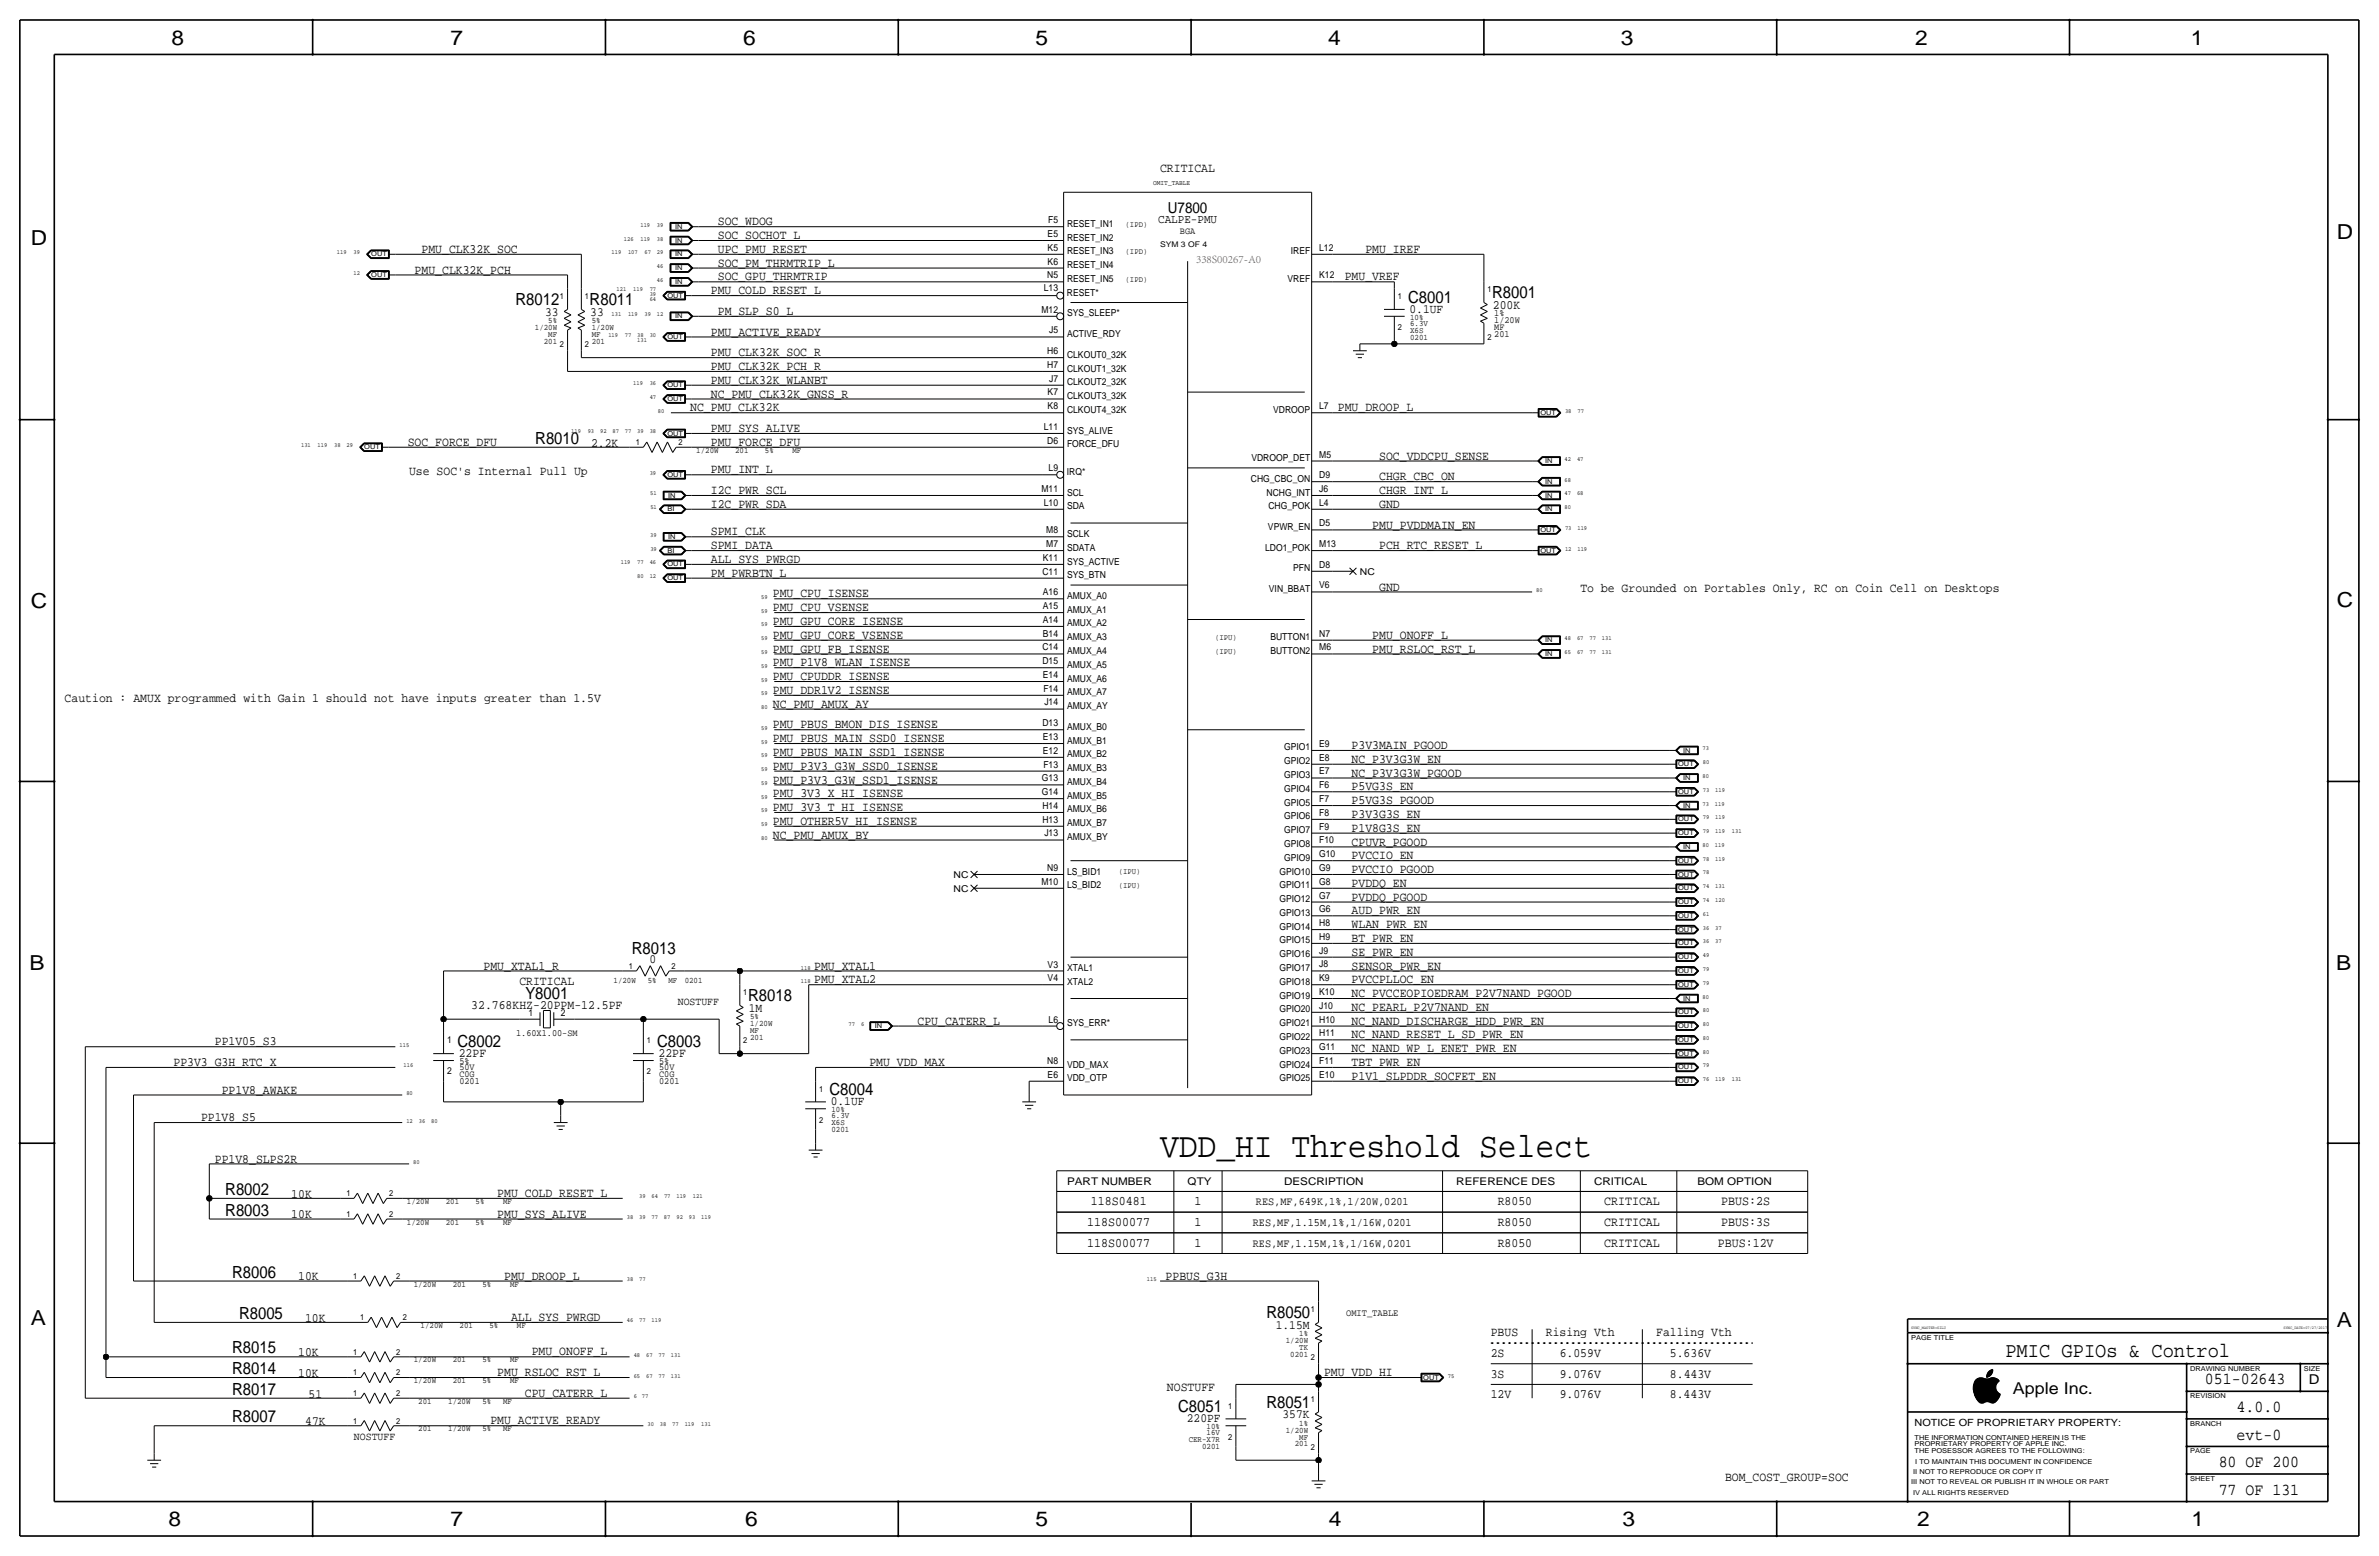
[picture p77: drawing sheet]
<svg xmlns="http://www.w3.org/2000/svg" width="877mm" height="574mm" viewBox="0 0 877 574" stroke-linecap="round" stroke-linejoin="round" font-family="sans-serif">
<defs><g id="words">
<text font-size="12.9" x="427.7" y="426.5">VDD_HI Threshold Select</text>
<text font-size="7.7" x="739.3" y="500.1">PMIC GPIOs &amp; Control</text>
<g font-size="7.6">
<text x="63.2" y="16.5">8</text>
<text x="166.1" y="16.5">7</text>
<text x="274" y="16.5">6</text>
<text x="381.7" y="16.5">5</text>
<text x="489.7" y="16.5">4</text>
<text x="597.6" y="16.5">3</text>
<text x="706.1" y="16.5">2</text>
<text x="807.7" y="16.5">1</text>
<text x="861.5" y="88.1">D</text>
<text x="11.4" y="90.4">D</text>
<text x="11.4" y="224.3">C</text>
<text x="861.5" y="223.8">C</text>
<text x="10.8" y="357.6">B</text>
<text x="861.3" y="357.4">B</text>
<text x="11.3" y="488.4">A</text>
<text x="861.5" y="489.2">A</text>
<text x="62.2" y="562.6">8</text>
<text x="166" y="562.6">7</text>
<text x="274.8" y="562.6">6</text>
<text x="381.7" y="562.6">5</text>
<text x="489.9" y="562.6">4</text>
<text x="598.1" y="562.6">3</text>
<text x="706.8" y="562.6">2</text>
<text x="807.9" y="562.6">1</text>
</g>
<g font-size="6.2">
<text x="190" y="112.5">R8012</text>
<text x="217.4" y="112.5">R8011</text>
<text x="519.1" y="111.5">C8001</text>
<text x="550.1" y="110">R8001</text>
<text x="197.3" y="163.6">R8010</text>
<text x="232.9" y="351.5">R8013</text>
<text x="193.7" y="368">Y8001</text>
<text x="275.8" y="369.1">R8018</text>
<text x="168.6" y="385.8">C8002</text>
<text x="242.3" y="385.8">C8003</text>
<text x="305.8" y="403.6">C8004</text>
<text x="83" y="440.4">R8002</text>
<text x="83" y="448.1">R8003</text>
<text x="85.6" y="470.9">R8006</text>
<text x="466.9" y="485.9">R8050</text>
<text x="88.1" y="486.2">R8005</text>
<text x="85.6" y="498.9">R8015</text>
<text x="85.6" y="506.5">R8014</text>
<text x="85.6" y="514.1">R8017</text>
<text x="812.9" y="510.3">051-02643</text>
<text x="434.3" y="520.4">C8051</text>
<text x="466.9" y="518.9">R8051</text>
<text x="824.6" y="520.4">4.0.0</text>
<text x="85.6" y="524.3">R8007</text>
<text x="824.6" y="530.6">evt-0</text>
<text x="818" y="540.8">80 OF 200</text>
<text x="818" y="550.9">77 OF 131</text>
</g>
<text font-size="6" x="742.1" y="513.9">Apple Inc.</text>
<text font-size="5.6" x="430.5" y="78.5">U7800</text>
<text font-size="5" x="851.2" y="510.3">D</text>
<g font-size="4.8">
<text x="402.1" y="444.2">118S0481</text>
<text x="440.4" y="444.2">1</text>
<text x="591.4" y="444.2">CRITICAL</text>
<text x="634.6" y="444.2">PBUS:2S</text>
<text x="400.9" y="451.9">118S00077</text>
<text x="440.4" y="451.9">1</text>
<text x="591.4" y="451.9">CRITICAL</text>
<text x="634.6" y="451.9">PBUS:3S</text>
<text x="400.9" y="459.5">118S00077</text>
<text x="440.4" y="459.5">1</text>
<text x="591.4" y="459.5">CRITICAL</text>
<text x="633.3" y="459.5">PBUS:12V</text>
</g>
<g font-size="4.7">
<text x="427.7" y="63.2">CRITICAL</text>
<text x="264.6" y="83.1">SOC_WDOG</text>
<text x="264.6" y="88.1">SOC_SOCHOT_L</text>
<text x="155.4" y="93.2">PMU_CLK32K_SOC</text>
<text x="264.6" y="93.2">UPC_PMU_RESET</text>
<text x="503.4" y="93.2">PMU_IREF</text>
<text x="152.9" y="100.8">PMU_CLK32K_PCH</text>
<text x="264.6" y="98.3">SOC_PM_THRMTRIP_L</text>
<text x="264.6" y="103.4">SOC_GPU_THRMTRIP</text>
<text x="495.8" y="103.4">PMU_VREF</text>
<text x="262.1" y="108.5">PMU_COLD_RESET_L</text>
<text x="550.4" y="113.8">200K</text>
<text x="201" y="116.3">33</text>
<text x="217.6" y="116.3">33</text>
<text x="264.6" y="116.1">PM_SLP_S0_L</text>
<text x="519.6" y="115.3">0.1UF</text>
<text x="262.1" y="123.7">PMU_ACTIVE_READY</text>
<text x="262.1" y="131.3">PMU_CLK32K_SOC_R</text>
<text x="262.1" y="136.4">PMU_CLK32K_PCH_R</text>
<text x="262.1" y="141.5">PMU_CLK32K_WLANBT</text>
<text x="262.1" y="146.6">NC_PMU_CLK32K_GNSS_R</text>
<text x="254.5" y="151.6">NC_PMU_CLK32K</text>
<text x="493.2" y="151.6">PMU_DROOP_L</text>
<text x="262.1" y="159.3">PMU_SYS_ALIVE</text>
<text x="150.3" y="164.3">SOC_FORCE_DFU</text>
<text x="217.9" y="164.6">2.2K</text>
<text x="262.1" y="164.3">PMU_FORCE_DFU</text>
<text x="508.5" y="169.4">SOC_VDDCPU_SENSE</text>
<text x="150.8" y="175">Use SOC's Internal Pull Up</text>
<text x="262.1" y="174.5">PMU_INT_L</text>
<text x="508.5" y="177">CHGR_CBC_ON</text>
<text x="262.1" y="182.1">I2C_PWR_SCL</text>
<text x="508.5" y="182.1">CHGR_INT_L</text>
<text x="262.1" y="187.2">I2C_PWR_SDA</text>
<text x="508.5" y="187.2">GND</text>
<text x="262.1" y="197.4">SPMI_CLK</text>
<text x="505.9" y="194.8">PMU_PVDDMAIN_EN</text>
<text x="262.1" y="202.4">SPMI_DATA</text>
<text x="508.5" y="202.4">PCH_RTC_RESET_L</text>
<text x="262.1" y="207.5">ALL_SYS_PWRGD</text>
<text x="262.1" y="212.6">PM_PWRBTN_L</text>
<text x="284.9" y="220.2">PMU_CPU_ISENSE</text>
<text x="508.5" y="217.7">GND</text>
<text x="582.6" y="218.2">To be Grounded on Portables Only, RC on Coin Cell on Desktops</text>
<text x="284.9" y="225.3">PMU_CPU_VSENSE</text>
<text x="284.9" y="230.4">PMU_GPU_CORE_ISENSE</text>
<text x="284.9" y="235.5">PMU_GPU_CORE_VSENSE</text>
<text x="505.9" y="235.5">PMU_ONOFF_L</text>
<text x="284.9" y="240.5">PMU_GPU_FB_ISENSE</text>
<text x="284.9" y="245.6">PMU_P1V8_WLAN_ISENSE</text>
<text x="505.9" y="240.5">PMU_RSLOC_RST_L</text>
<text x="284.9" y="250.7">PMU_CPUDDR_ISENSE</text>
<text x="284.9" y="255.8">PMU_DDR1V2_ISENSE</text>
<text x="23.8" y="258.8">Caution : AMUX programmed with Gain 1 should not have inputs greater than 1.5V</text>
<text x="284.9" y="260.9">NC_PMU_AMUX_AY</text>
<text x="284.9" y="268.5">PMU_PBUS_BMON_DIS_ISENSE</text>
<text x="284.9" y="273.6">PMU_PBUS_MAIN_SSD0_ISENSE</text>
<text x="284.9" y="278.6">PMU_PBUS_MAIN_SSD1_ISENSE</text>
<text x="498.3" y="281.2">NC_P3V3G3W_EN</text>
<text x="498.3" y="276.1">P3V3MAIN_PGOOD</text>
<text x="284.9" y="283.7">PMU_P3V3_G3W_SSD0_ISENSE</text>
<text x="498.3" y="286.3">NC_P3V3G3W_PGOOD</text>
<text x="284.9" y="288.8">PMU_P3V3_G3W_SSD1_ISENSE</text>
<text x="284.9" y="293.9">PMU_3V3_X_HI_ISENSE</text>
<text x="498.3" y="291.3">P5VG3S_EN</text>
<text x="284.9" y="299">PMU_3V3_T_HI_ISENSE</text>
<text x="498.3" y="296.4">P5VG3S_PGOOD</text>
<text x="284.9" y="304">PMU_OTHER5V_HI_ISENSE</text>
<text x="498.3" y="301.5">P3V3G3S_EN</text>
<text x="284.9" y="309.1">NC_PMU_AMUX_BY</text>
<text x="498.3" y="306.6">P1V8G3S_EN</text>
<text x="498.3" y="311.7">CPUVR_PGOOD</text>
<text x="498.3" y="316.7">PVCCIO_EN</text>
<text x="498.3" y="321.8">PVCCIO_PGOOD</text>
<text x="498.3" y="326.9">PVDDQ_EN</text>
<text x="498.3" y="332">PVDDQ_PGOOD</text>
<text x="498.3" y="337.1">AUD_PWR_EN</text>
<text x="498.3" y="347.2">BT_PWR_EN</text>
<text x="498.3" y="342.1">WLAN_PWR_EN</text>
<text x="498.3" y="352.3">SE_PWR_EN</text>
<text x="178.3" y="357.4">PMU_XTAL1_R</text>
<text x="239.5" y="355.1">0</text>
<text x="300.2" y="357.4">PMU_XTAL1</text>
<text x="498.3" y="357.4">SENSOR_PWR_EN</text>
<text x="191.5" y="363">CRITICAL</text>
<text x="300.2" y="362.5">PMU_XTAL2</text>
<text x="498.3" y="362.5">PVCCPLLOC_EN</text>
<text x="173.7" y="371.9">32.768KHZ-20PPM-12.5PF</text>
<text x="498.3" y="367.5">NC_PVCCEOPIOEDRAM_P2V7NAND_PGOOD</text>
<text x="276" y="372.9">1M</text>
<text x="338.3" y="377.7">CPU_CATERR_L</text>
<text x="498.3" y="377.7">NC_NAND_DISCHARGE_HDD_PWR_EN</text>
<text x="498.3" y="372.6">NC_PEARL_P2V7NAND_EN</text>
<text x="498.3" y="382.8">NC_NAND_RESET_L_SD_PWR_EN</text>
<text x="79.2" y="385.3">PP1V05_S3</text>
<text x="169.1" y="389.6">22PF</text>
<text x="242.8" y="389.6">22PF</text>
<text x="498.3" y="387.9">NC_NAND_WP_L_ENET_PWR_EN</text>
<text x="64" y="392.9">PP3V3_G3H_RTC_X</text>
<text x="320.5" y="392.9">PMU_VDD_MAX</text>
<text x="498.3" y="392.9">TBT_PWR_EN</text>
<text x="498.3" y="398">P1V1_SLPDDR_SOCFET_EN</text>
<text x="81.7" y="403.1">PP1V8_AWAKE</text>
<text x="306.3" y="407.4">0.1UF</text>
<text x="74.1" y="413.3">PP1V8_S5</text>
<text x="79.2" y="428.5">PP1V8_SLPS2R</text>
<text x="107.4" y="441.5">10K</text>
<text x="183.3" y="441.2">PMU_COLD_RESET_L</text>
<text x="107.4" y="449.1">10K</text>
<text x="183.3" y="448.8">PMU_SYS_ALIVE</text>
<text x="552.2" y="444.2">R8050</text>
<text x="552.2" y="451.9">R8050</text>
<text x="552.2" y="459.5">R8050</text>
<text x="109.9" y="471.9">10K</text>
<text x="185.9" y="471.7">PMU_DROOP_L</text>
<text x="429.7" y="471.7">PPBUS_G3H</text>
<text x="112.5" y="487.2">10K</text>
<text x="188.4" y="486.9">ALL_SYS_PWRGD</text>
<text x="470.3" y="489.7">1.15M</text>
<text x="549.6" y="492.5">PBUS</text>
<text x="569.9" y="492.5">Rising Vth</text>
<text x="610.6" y="492.5">Falling Vth</text>
<text x="109.9" y="499.9">10K</text>
<text x="196" y="499.6">PMU_ONOFF_L</text>
<text x="549.6" y="500.1">2S</text>
<text x="575" y="500.1">6.059V</text>
<text x="615.6" y="500.1">5.636V</text>
<text x="109.9" y="507.5">10K</text>
<text x="183.3" y="507.2">PMU_RSLOC_RST_L</text>
<text x="488.1" y="507.3">PMU_VDD_HI</text>
<text x="549.6" y="507.7">3S</text>
<text x="575" y="507.7">9.076V</text>
<text x="615.6" y="507.7">8.443V</text>
<text x="113.8" y="515.1">51</text>
<text x="193.5" y="514.9">CPU_CATERR_L</text>
<text x="430.2" y="512.8">NOSTUFF</text>
<text x="549.6" y="515.4">12V</text>
<text x="575" y="515.4">9.076V</text>
<text x="615.6" y="515.4">8.443V</text>
<text x="112.5" y="525.3">47K</text>
<text x="180.8" y="525">PMU_ACTIVE_READY</text>
<text x="437.6" y="524.3">220PF</text>
<text x="472.8" y="522.7">357K</text>
<text x="636" y="545.8">BOM_COST_GROUP=SOC</text>
</g>
<text font-size="4.5" x="427" y="82.3">CALPE-PMU</text>
<text font-size="4.2" fill="#f00" x="440.9" y="97">338S00267-A0</text>
<g font-size="4.2">
<text x="463" y="444.2">RES,MF,649K,1%,1/20W,0201</text>
<text x="461.9" y="451.9">RES,MF,1.15M,1%,1/16W,0201</text>
<text x="461.9" y="459.5">RES,MF,1.15M,1%,1/16W,0201</text>
</g>
<g font-size="4.1">
<text x="249.9" y="370.6">NOSTUFF</text>
<text x="130.5" y="530.6">NOSTUFF</text>
</g>
<g font-size="3.9">
<text x="393.4" y="436.6">PART NUMBER</text>
<text x="437.8" y="436.6">QTY</text>
<text x="473.4" y="436.6">DESCRIPTION</text>
<text x="536.9" y="436.6">REFERENCE DES</text>
<text x="587.7" y="436.6">CRITICAL</text>
<text x="625.8" y="436.6">BOM OPTION</text>
</g>
<text font-size="3.7" x="705.8" y="525.5">NOTICE OF PROPRIETARY PROPERTY:</text>
<text font-size="3.6" x="496.3" y="484.9">OMIT_TABLE</text>
<g font-size="3.5">
<text x="386.4" y="82.3">F5</text>
<text x="393.4" y="83.6">RESET_IN1</text>
<text x="386.2" y="87.4">E5</text>
<text x="393.4" y="88.6">RESET_IN2</text>
<text x="435" y="86.1">BGA</text>
<text x="386.2" y="92.4">K5</text>
<text x="393.4" y="93.8">RESET_IN3</text>
<text x="475.9" y="93.8">IREF</text>
<text x="486.4" y="92.4">L12</text>
<text x="386.2" y="97.5">K6</text>
<text x="393.4" y="98.8">RESET_IN4</text>
<text x="384.8" y="107.4">L13</text>
<text x="386.1" y="102.6">N5</text>
<text x="393.4" y="103.9">RESET_IN5</text>
<text x="474.7" y="103.9">VREF</text>
<text x="486.4" y="102.6">K12</text>
<text x="393.3" y="109">RESET*</text>
<text x="384" y="115.3">M12</text>
<text x="393.4" y="116.6">SYS_SLEEP*</text>
<text x="550.9" y="119.1">1/20W</text>
<text x="550.9" y="116.6">1%</text>
<text x="386.8" y="122.9">J5</text>
<text x="393.4" y="124.3">ACTIVE_RDY</text>
<text x="550.9" y="124.2">201</text>
<text x="550.9" y="121.7">MF</text>
<text x="386.1" y="130.5">H6</text>
<text x="393.4" y="131.9">CLKOUT0_32K</text>
<text x="386.1" y="135.6">H7</text>
<text x="393.4" y="137">CLKOUT1_32K</text>
<text x="386.8" y="140.7">J7</text>
<text x="393.4" y="142">CLKOUT2_32K</text>
<text x="386.2" y="145.7">K7</text>
<text x="393.4" y="147.1">CLKOUT3_32K</text>
<text x="386.2" y="150.8">K8</text>
<text x="393.4" y="152.2">CLKOUT4_32K</text>
<text x="469.4" y="152.2">VDROOP</text>
<text x="486.4" y="150.9">L7</text>
<text x="384.8" y="158.5">L11</text>
<text x="393.4" y="159.8">SYS_ALIVE</text>
<text x="386.1" y="163.5">D6</text>
<text x="393.4" y="164.9">FORCE_DFU</text>
<text x="386.6" y="173.7">L9</text>
<text x="461.3" y="170">VDROOP_DET</text>
<text x="486.4" y="168.7">M5</text>
<text x="393.3" y="175.1">IRQ*</text>
<text x="461.2" y="177.6">CHG_CBC_ON</text>
<text x="486.4" y="176.2">D9</text>
<text x="384" y="181.3">M11</text>
<text x="393.4" y="182.7">SCL</text>
<text x="466.9" y="182.7">NCHG_INT</text>
<text x="486.4" y="181.3">J6</text>
<text x="384.8" y="186.4">L10</text>
<text x="393.4" y="187.8">SDA</text>
<text x="467.6" y="187.7">CHG_POK</text>
<text x="486.4" y="186.4">L4</text>
<text x="385.7" y="196.6">M8</text>
<text x="393.4" y="197.9">SCLK</text>
<text x="467.5" y="195.4">VPWR_EN</text>
<text x="486.4" y="194.1">D5</text>
<text x="385.7" y="201.7">M7</text>
<text x="393.4" y="203">SDATA</text>
<text x="466.4" y="203">LDO1_POK</text>
<text x="486.4" y="201.7">M13</text>
<text x="384.5" y="206.8">K11</text>
<text x="393.4" y="208.1">SYS_ACTIVE</text>
<text x="486.4" y="209.3">D8</text>
<text x="384.3" y="211.8">C11</text>
<text x="393.4" y="213.2">SYS_BTN</text>
<text x="476.8" y="210.6">PFN</text>
<text x="501.3" y="211.8">NC</text>
<text x="384.5" y="219.4">A16</text>
<text x="393.4" y="220.7">AMUX_A0</text>
<text x="467.8" y="218.2">VIN_BBAT</text>
<text x="486.4" y="216.9">V6</text>
<text x="384.5" y="224.5">A15</text>
<text x="393.4" y="225.8">AMUX_A1</text>
<text x="384.5" y="229.5">A14</text>
<text x="393.4" y="230.9">AMUX_A2</text>
<text x="384.3" y="239.7">C14</text>
<text x="384.5" y="234.6">B14</text>
<text x="393.4" y="236">AMUX_A3</text>
<text x="468.3" y="236">BUTTON1</text>
<text x="486.4" y="239.7">M6</text>
<text x="486.4" y="234.6">N7</text>
<text x="384.3" y="244.8">D15</text>
<text x="393.4" y="241">AMUX_A4</text>
<text x="468.3" y="241.1">BUTTON2</text>
<text x="384.5" y="249.9">E14</text>
<text x="393.4" y="246.1">AMUX_A5</text>
<text x="393.4" y="251.2">AMUX_A6</text>
<text x="384.7" y="255">F14</text>
<text x="393.4" y="256.3">AMUX_A7</text>
<text x="385" y="260">J14</text>
<text x="393.4" y="261.4">AMUX_AY</text>
<text x="384.3" y="267.7">D13</text>
<text x="393.4" y="269">AMUX_B0</text>
<text x="384.5" y="272.7">E13</text>
<text x="393.4" y="274.1">AMUX_B1</text>
<text x="486.4" y="275.3">E9</text>
<text x="384.5" y="277.8">E12</text>
<text x="393.4" y="279.2">AMUX_B2</text>
<text x="473.4" y="276.6">GPIO1</text>
<text x="473.4" y="281.7">GPIO2</text>
<text x="486.4" y="280.4">E8</text>
<text x="384.1" y="288">G13</text>
<text x="384.7" y="282.9">F13</text>
<text x="393.4" y="284.2">AMUX_B3</text>
<text x="473.4" y="286.8">GPIO3</text>
<text x="486.4" y="285.5">E7</text>
<text x="384.1" y="293.1">G14</text>
<text x="393.4" y="289.3">AMUX_B4</text>
<text x="473.4" y="291.9">GPIO4</text>
<text x="486.4" y="290.5">F6</text>
<text x="384.3" y="298.1">H14</text>
<text x="393.4" y="294.4">AMUX_B5</text>
<text x="393.4" y="299.5">AMUX_B6</text>
<text x="473.4" y="297">GPIO5</text>
<text x="486.4" y="295.6">F7</text>
<text x="384.3" y="303.2">H13</text>
<text x="393.4" y="304.6">AMUX_B7</text>
<text x="473.4" y="302">GPIO6</text>
<text x="486.4" y="305.8">F9</text>
<text x="486.4" y="300.7">F8</text>
<text x="385" y="308.3">J13</text>
<text x="393.4" y="309.6">AMUX_BY</text>
<text x="473.4" y="307.1">GPIO7</text>
<text x="486.4" y="310.9">F10</text>
<text x="473.4" y="312.2">GPIO8</text>
<text x="473.4" y="317.3">GPIO9</text>
<text x="486.4" y="315.9">G10</text>
<text x="351.6" y="323.6">NC</text>
<text x="386.1" y="321">N9</text>
<text x="393.4" y="322.4">LS_BID1</text>
<text x="471.7" y="322.4">GPIO10</text>
<text x="486.4" y="321">G9</text>
<text x="351.6" y="328.7">NC</text>
<text x="384" y="326.1">M10</text>
<text x="393.4" y="327.5">LS_BID2</text>
<text x="471.7" y="327.4">GPIO11</text>
<text x="486.4" y="326.1">G8</text>
<text x="471.7" y="332.5">GPIO12</text>
<text x="486.4" y="331.2">G7</text>
<text x="471.7" y="337.6">GPIO13</text>
<text x="486.4" y="341.3">H8</text>
<text x="486.4" y="336.3">G6</text>
<text x="471.7" y="342.7">GPIO14</text>
<text x="471.7" y="347.8">GPIO15</text>
<text x="486.4" y="346.4">H9</text>
<text x="471.7" y="352.8">GPIO16</text>
<text x="486.4" y="351.5">J9</text>
<text x="386.2" y="356.6">V3</text>
<text x="393.4" y="357.9">XTAL1</text>
<text x="471.7" y="357.9">GPIO17</text>
<text x="486.4" y="356.6">J8</text>
<text x="386.2" y="361.7">V4</text>
<text x="393.4" y="363">XTAL2</text>
<text x="471.7" y="363">GPIO18</text>
<text x="486.4" y="361.7">K9</text>
<text x="471.7" y="368.1">GPIO19</text>
<text x="486.4" y="371.8">J10</text>
<text x="486.4" y="366.8">K10</text>
<text x="194.8" y="374.4">1</text>
<text x="206.7" y="374.4">2</text>
<text x="386.6" y="376.9">L6</text>
<text x="471.7" y="373.2">GPIO20</text>
<text x="486.4" y="376.9">H10</text>
<text x="190.3" y="382">1.60X1.00-SM</text>
<text x="393.4" y="378.3">SYS_ERR*</text>
<text x="471.7" y="378.3">GPIO21</text>
<text x="471.7" y="383.3">GPIO22</text>
<text x="486.4" y="382">H11</text>
<text x="164.8" y="384.6">1</text>
<text x="471.7" y="388.4">GPIO23</text>
<text x="486.4" y="387.1">G11</text>
<text x="164.8" y="396">2</text>
<text x="169.4" y="392.2">5%</text>
<text x="169.4" y="394.5">50V</text>
<text x="243" y="392.2">5%</text>
<text x="243" y="394.5">50V</text>
<text x="386.1" y="392.2">N8</text>
<text x="393.4" y="393.5">VDD_MAX</text>
<text x="471.7" y="393.5">GPIO24</text>
<text x="486.4" y="392.2">F11</text>
<text x="169.4" y="399.5">0201</text>
<text x="169.4" y="397">C0G</text>
<text x="243" y="397">C0G</text>
<text x="243" y="399.5">0201</text>
<text x="386.2" y="397.3">E6</text>
<text x="393.4" y="398.6">VDD_OTP</text>
<text x="471.7" y="398.6">GPIO25</text>
<text x="486.4" y="397.2">E10</text>
</g>
<g font-size="3.1">
<text x="548.3" y="107.7">1</text>
<text x="206.4" y="110.2">1</text>
<text x="215.6" y="110.2">1</text>
<text x="515.3" y="110.2">1</text>
<text x="202.1" y="119.1">5%</text>
<text x="218.1" y="119.1">5%</text>
<text x="519.9" y="117.9">10%</text>
<text x="197.2" y="121.7">1/20W</text>
<text x="202.1" y="124.2">MF</text>
<text x="218.1" y="121.7">1/20W</text>
<text x="218.1" y="124.2">MF</text>
<text x="515.3" y="121.7">2</text>
<text x="519.9" y="122.7">X6S</text>
<text x="519.9" y="120.1">6.3V</text>
<text x="519.9" y="125.2">0201</text>
<text x="548.3" y="125.5">2</text>
<text x="200.5" y="126.7">201</text>
<text x="206.4" y="128">2</text>
<text x="215.6" y="128">2</text>
<text x="218.1" y="126.7">201</text>
<text x="234.4" y="164.1">1</text>
<text x="250.1" y="164.1">2</text>
<text x="256.7" y="166.9">1/20W</text>
<text x="271" y="166.9">201</text>
<text x="282" y="166.9">5%</text>
<text x="292.2" y="166.9">MF</text>
<text x="231.8" y="357.1">1</text>
<text x="247.6" y="357.1">2</text>
<text x="226.2" y="362.5">1/20W</text>
<text x="238.8" y="362.5">5%</text>
<text x="246.5" y="362.5">MF</text>
<text x="252.4" y="362.5">0201</text>
<text x="274" y="366.8">1</text>
<text x="276.6" y="375.7">5%</text>
<text x="276.6" y="383.3">201</text>
<text x="276.6" y="378.2">1/20W</text>
<text x="276.6" y="380.7">MF</text>
<text x="238.5" y="384.6">1</text>
<text x="274" y="384.6">2</text>
<text x="238.5" y="396">2</text>
<text x="302" y="402.3">1</text>
<text x="302" y="413.8">2</text>
<text x="306.5" y="410">10%</text>
<text x="306.5" y="412.2">6.3V</text>
<text x="306.5" y="417.3">0201</text>
<text x="306.5" y="414.8">X6S</text>
<text x="127.7" y="440.9">1</text>
<text x="143.5" y="440.9">2</text>
<text x="150" y="443.7">1/20W</text>
<text x="164.4" y="443.7">201</text>
<text x="175.3" y="443.7">5%</text>
<text x="185.5" y="443.7">MF</text>
<text x="127.7" y="448.6">1</text>
<text x="143.5" y="448.6">2</text>
<text x="150" y="451.4">1/20W</text>
<text x="164.4" y="451.4">201</text>
<text x="175.3" y="451.4">5%</text>
<text x="185.5" y="451.4">MF</text>
<text x="130.2" y="471.4">1</text>
<text x="146" y="471.4">2</text>
<text x="152.5" y="474.2">1/20W</text>
<text x="166.9" y="474.2">201</text>
<text x="177.9" y="474.2">5%</text>
<text x="188" y="474.2">MF</text>
<text x="483.3" y="483.6">1</text>
<text x="132.8" y="486.7">1</text>
<text x="148.5" y="486.7">2</text>
<text x="155.1" y="489.5">1/20W</text>
<text x="169.4" y="489.5">201</text>
<text x="180.4" y="489.5">5%</text>
<text x="190.6" y="489.5">MF</text>
<text x="474" y="495">1/20W</text>
<text x="479" y="497.6">TK</text>
<text x="479" y="492.5">1%</text>
<text x="130.2" y="499.4">1</text>
<text x="146" y="499.4">2</text>
<text x="152.5" y="502.2">1/20W</text>
<text x="166.9" y="502.2">201</text>
<text x="177.9" y="502.2">5%</text>
<text x="188" y="502.2">MF</text>
<text x="475.7" y="500.1">0201</text>
<text x="483.3" y="501.4">2</text>
<text x="130.2" y="507">1</text>
<text x="146" y="507">2</text>
<text x="152.5" y="509.8">1/20W</text>
<text x="166.9" y="509.8">201</text>
<text x="177.9" y="509.8">5%</text>
<text x="188" y="509.8">MF</text>
<text x="130.2" y="514.6">1</text>
<text x="146" y="514.6">2</text>
<text x="154.2" y="517.4">201</text>
<text x="165.2" y="517.4">1/20W</text>
<text x="177.9" y="517.4">5%</text>
<text x="185.5" y="517.4">MF</text>
<text x="452.8" y="519.2">1</text>
<text x="483.3" y="516.6">1</text>
<text x="130.2" y="524.8">1</text>
<text x="146" y="524.8">2</text>
<text x="154.2" y="527.6">201</text>
<text x="165.2" y="527.6">1/20W</text>
<text x="177.9" y="527.6">5%</text>
<text x="185.5" y="527.6">MF</text>
<text x="444.8" y="526.8">10%</text>
<text x="479" y="525.5">1%</text>
<text x="438.2" y="531.6">CER-X7R</text>
<text x="444.8" y="529.1">16V</text>
<text x="452.8" y="530.6">2</text>
<text x="474" y="528.1">1/20W</text>
<text x="477.3" y="533.1">201</text>
<text x="479" y="530.6">MF</text>
<text x="443.2" y="534.2">0201</text>
<text x="483.3" y="534.4">2</text>
</g>
<g font-size="3">
<text x="415" y="83.6">(IPD)</text>
<text x="415" y="93.7">(IPD)</text>
<text x="415" y="103.9">(IPD)</text>
<text x="448" y="236">(IPU)</text>
<text x="448" y="241">(IPU)</text>
<text x="412.4" y="322.3">(IPU)</text>
<text x="412.4" y="327.4">(IPU)</text>
</g>
<text font-size="2.9" x="427.7" y="91.1">SYM 3 OF 4</text>
<text font-size="2.6" x="425.1" y="68.3">OMIT_TABLE</text>
<g font-size="2.5">
<text x="248.9" y="89.4">IN</text>
<text x="248.9" y="84.3">IN</text>
<text x="136.9" y="94.5">OUT</text>
<text x="248.9" y="94.5">IN</text>
<text x="248.9" y="99.6">IN</text>
<text x="136.9" y="102.1">OUT</text>
<text x="248.9" y="104.6">IN</text>
<text x="246.1" y="109.7">OUT</text>
<text x="248.9" y="117.3">IN</text>
<text x="246.1" y="125">OUT</text>
<text x="246.1" y="142.7">OUT</text>
<text x="246.1" y="147.8">OUT</text>
<text x="567.9" y="152.9">OUT</text>
<text x="246.1" y="160.5">OUT</text>
<text x="134.3" y="165.6">OUT</text>
<text x="569.7" y="170.7">IN</text>
<text x="246.1" y="175.8">OUT</text>
<text x="569.7" y="178.3">IN</text>
<text x="246.3" y="183.4">IN</text>
<text x="569.7" y="183.4">IN</text>
<text x="246.1" y="188.5">BI</text>
<text x="569.7" y="188.5">IN</text>
<text x="567.9" y="196.1">OUT</text>
<text x="246.1" y="203.7">BI</text>
<text x="246.3" y="198.6">IN</text>
<text x="567.9" y="203.7">OUT</text>
<text x="246.1" y="208.8">OUT</text>
<text x="246.1" y="213.9">OUT</text>
<text x="569.7" y="236.7">IN</text>
<text x="569.7" y="241.8">IN</text>
<text x="620.5" y="277.4">IN</text>
<text x="618.7" y="282.4">OUT</text>
<text x="620.5" y="287.5">IN</text>
<text x="618.7" y="292.6">OUT</text>
<text x="620.5" y="297.7">IN</text>
<text x="618.7" y="302.8">OUT</text>
<text x="618.7" y="307.8">OUT</text>
<text x="620.5" y="312.9">IN</text>
<text x="618.7" y="318">OUT</text>
<text x="618.7" y="323.1">OUT</text>
<text x="618.7" y="328.2">OUT</text>
<text x="618.7" y="333.2">OUT</text>
<text x="618.7" y="338.3">OUT</text>
<text x="618.7" y="343.4">OUT</text>
<text x="618.7" y="353.6">OUT</text>
<text x="618.7" y="348.5">OUT</text>
<text x="618.7" y="358.6">OUT</text>
<text x="618.7" y="363.7">OUT</text>
<text x="620.5" y="368.8">IN</text>
<text x="618.7" y="373.9">OUT</text>
<text x="322.5" y="379">IN</text>
<text x="618.7" y="379">OUT</text>
<text x="618.7" y="389.1">OUT</text>
<text x="618.7" y="384">OUT</text>
<text x="618.7" y="394.2">OUT</text>
<text x="618.7" y="399.3">OUT</text>
<text x="704.5" y="493.8">PAGE TITLE</text>
<text x="524.7" y="508.5">OUT</text>
<text x="807.4" y="505.2">DRAWING NUMBER</text>
<text x="849.3" y="505.2">SIZE</text>
<text x="807.4" y="515.4">REVISION</text>
<text x="807.4" y="525.5">BRANCH</text>
<text x="705.8" y="533.1">PROPRIETARY PROPERTY OF APPLE INC.</text>
<text x="705.8" y="530.6">THE INFORMATION CONTAINED HEREIN IS THE</text>
<text x="705.8" y="535.7">THE POSESSOR AGREES TO THE FOLLOWING:</text>
<text x="706.1" y="539.5">I TO MAINTAIN THIS DOCUMENT IN CONFIDENCE</text>
<text x="807.4" y="535.7">PAGE</text>
<text x="705.3" y="543.3">II NOT TO REPRODUCE OR COPY IT</text>
<text x="807.4" y="545.8">SHEET</text>
<text x="704.5" y="547.1">III NOT TO REVEAL OR PUBLISH IT IN WHOLE OR PART</text>
<text x="705.3" y="550.9">IV ALL RIGHTS RESERVED</text>
</g>
<g font-size="2.3">
<text x="236.1" y="83.6">119</text>
<text x="242.2" y="83.6">39</text>
<text x="230" y="88.6">126</text>
<text x="236.1" y="88.6">119</text>
<text x="242.2" y="88.6">38</text>
<text x="124.2" y="93.7">119</text>
<text x="130.3" y="93.7">39</text>
<text x="225.4" y="93.7">119</text>
<text x="231.5" y="93.7">107</text>
<text x="237.6" y="93.7">67</text>
<text x="242.2" y="93.7">29</text>
<text x="130.3" y="101.3">12</text>
<text x="242.2" y="98.8">46</text>
<text x="227.3" y="107.1">121</text>
<text x="233.4" y="107.1">119</text>
<text x="239.5" y="107.1">77</text>
<text x="242.2" y="103.9">46</text>
<text x="239.5" y="110.8">64</text>
<text x="239.5" y="109">39</text>
<text x="225.4" y="116.6">131</text>
<text x="231.5" y="116.6">119</text>
<text x="237.6" y="116.6">39</text>
<text x="242.2" y="116.6">12</text>
<text x="224.3" y="124.2">119</text>
<text x="230.4" y="124.2">77</text>
<text x="234.9" y="124.2">38</text>
<text x="239.5" y="124.2">30</text>
<text x="234.9" y="126">131</text>
<text x="233.4" y="142">119</text>
<text x="239.5" y="142">36</text>
<text x="239.5" y="147.1">47</text>
<text x="242.5" y="152.1">80</text>
<text x="577" y="152.1">38</text>
<text x="581.6" y="152.1">77</text>
<text x="210.6" y="159.8">119</text>
<text x="216.7" y="159.8">93</text>
<text x="221.2" y="159.8">92</text>
<text x="225.8" y="159.8">87</text>
<text x="230.4" y="159.8">77</text>
<text x="234.9" y="159.8">39</text>
<text x="239.5" y="159.8">38</text>
<text x="111" y="164.8">131</text>
<text x="117.1" y="164.8">119</text>
<text x="123.2" y="164.8">38</text>
<text x="127.8" y="164.8">29</text>
<text x="576.8" y="169.9">42</text>
<text x="581.4" y="169.9">47</text>
<text x="239.5" y="175">39</text>
<text x="576.8" y="177.5">68</text>
<text x="239.7" y="182.6">51</text>
<text x="576.8" y="182.6">47</text>
<text x="581.4" y="182.6">68</text>
<text x="239.8" y="187.7">51</text>
<text x="576.8" y="187.7">80</text>
<text x="239.7" y="197.9">39</text>
<text x="577" y="195.3">73</text>
<text x="581.6" y="195.3">119</text>
<text x="239.8" y="203">39</text>
<text x="577" y="202.9">12</text>
<text x="581.6" y="202.9">119</text>
<text x="228.8" y="208">119</text>
<text x="234.9" y="208">77</text>
<text x="239.5" y="208">46</text>
<text x="234.9" y="213.1">80</text>
<text x="239.5" y="213.1">12</text>
<text x="280.6" y="220.7">59</text>
<text x="566.4" y="218.2">80</text>
<text x="280.6" y="225.8">59</text>
<text x="280.6" y="230.9">59</text>
<text x="280.6" y="236">59</text>
<text x="576.8" y="236">48</text>
<text x="581.4" y="236">67</text>
<text x="586" y="236">77</text>
<text x="590.5" y="236">131</text>
<text x="280.6" y="241">59</text>
<text x="576.8" y="241">65</text>
<text x="581.4" y="241">67</text>
<text x="586" y="241">77</text>
<text x="590.5" y="241">131</text>
<text x="280.6" y="251.2">59</text>
<text x="280.6" y="246.1">59</text>
<text x="280.6" y="256.3">59</text>
<text x="280.6" y="261.4">80</text>
<text x="280.6" y="269">59</text>
<text x="280.6" y="274.1">59</text>
<text x="280.6" y="279.1">59</text>
<text x="627.6" y="276.6">73</text>
<text x="627.8" y="281.7">80</text>
<text x="280.6" y="284.2">59</text>
<text x="627.6" y="286.8">80</text>
<text x="280.6" y="289.3">59</text>
<text x="627.8" y="291.8">73</text>
<text x="632.4" y="291.8">119</text>
<text x="280.6" y="299.5">59</text>
<text x="280.6" y="294.4">59</text>
<text x="627.6" y="296.9">73</text>
<text x="632.2" y="296.9">119</text>
<text x="280.6" y="304.5">59</text>
<text x="627.8" y="302">79</text>
<text x="632.4" y="302">119</text>
<text x="280.6" y="309.6">80</text>
<text x="627.8" y="307.1">79</text>
<text x="632.4" y="307.1">119</text>
<text x="638.5" y="307.1">131</text>
<text x="627.6" y="312.2">80</text>
<text x="627.8" y="317.2">78</text>
<text x="632.2" y="312.2">119</text>
<text x="632.4" y="317.2">119</text>
<text x="627.8" y="322.3">78</text>
<text x="627.8" y="327.4">74</text>
<text x="632.4" y="327.4">131</text>
<text x="627.8" y="332.5">74</text>
<text x="632.4" y="332.5">120</text>
<text x="627.8" y="337.6">61</text>
<text x="627.8" y="347.7">36</text>
<text x="627.8" y="342.6">36</text>
<text x="632.4" y="347.7">37</text>
<text x="632.4" y="342.6">37</text>
<text x="627.8" y="352.8">49</text>
<text x="295.3" y="357.4">118</text>
<text x="627.8" y="357.9">79</text>
<text x="295.3" y="362.5">118</text>
<text x="627.8" y="363">79</text>
<text x="627.6" y="368">80</text>
<text x="627.8" y="373.1">80</text>
<text x="312.9" y="378.2">77</text>
<text x="317.4" y="378.2">6</text>
<text x="627.8" y="383.3">80</text>
<text x="627.8" y="378.2">80</text>
<text x="147.3" y="385.8">115</text>
<text x="627.8" y="388.4">80</text>
<text x="148.8" y="393.4">116</text>
<text x="627.8" y="393.4">79</text>
<text x="627.8" y="398.5">76</text>
<text x="632.4" y="398.5">119</text>
<text x="638.5" y="398.5">131</text>
<text x="149.8" y="403.6">80</text>
<text x="149.8" y="413.8">12</text>
<text x="154.4" y="413.8">36</text>
<text x="159" y="413.8">80</text>
<text x="152.3" y="429">80</text>
<text x="235.7" y="441.7">39</text>
<text x="240.2" y="441.7">64</text>
<text x="244.8" y="441.7">77</text>
<text x="249.4" y="441.7">119</text>
<text x="255.5" y="441.7">121</text>
<text x="231.1" y="449.3">38</text>
<text x="235.7" y="449.3">39</text>
<text x="240.2" y="449.3">77</text>
<text x="244.8" y="449.3">87</text>
<text x="249.4" y="449.3">92</text>
<text x="253.9" y="449.3">93</text>
<text x="258.5" y="449.3">119</text>
<text x="231.1" y="472.2">38</text>
<text x="235.7" y="472.2">77</text>
<text x="422.8" y="472.2">115</text>
<text x="231.1" y="487.4">46</text>
<text x="235.7" y="487.4">77</text>
<text x="240.2" y="487.4">119</text>
<text x="233.6" y="500.1">48</text>
<text x="238.2" y="500.1">67</text>
<text x="242.8" y="500.1">77</text>
<text x="247.3" y="500.1">131</text>
<text x="233.6" y="507.7">65</text>
<text x="238.2" y="507.7">67</text>
<text x="242.8" y="507.7">77</text>
<text x="247.3" y="507.7">131</text>
<text x="533.8" y="507.7">75</text>
<text x="233.6" y="515.4">6</text>
<text x="236.7" y="515.4">77</text>
<text x="238.7" y="525.5">30</text>
<text x="243.3" y="525.5">38</text>
<text x="247.9" y="525.5">77</text>
<text x="252.4" y="525.5">119</text>
<text x="258.5" y="525.5">131</text>
</g>
<g font-size="1.5">
<text x="704.5" y="490">SYNC_MASTER=SILU</text>
<text x="841.9" y="490">SYNC_DATE=07/27/2017</text>
</g>
</g></defs>
<g fill="none" stroke="#000" stroke-width=".37">
<path d="M392.1 70.9h91.5zM392.1 70.9v332.7zM483.6 70.9v332.7zM135.1 93.7l1.6 1.6zM135.1 93.7l1.6-1.5zM135.3 93.7l1.5-1.4zM135.3 93.7l1.5 1.5zM135.4 93.7l1.4-1.3zM135.4 93.7l1.4 1.4zM135.6 93.7l1.3-1.2zM135.6 93.7l1.3 1.3zM136.7 95.3h6.8z"/>
<path d="M136.7 99.8h6.8zM136.7 92.2h6.8zM136.8 95.2h6.6zM136.8 99.9h6.6zM136.8 92.3h6.6zM136.8 100h6.5zM136.8 92.4h6.5zM136.8 95.1h6.5zM136.9 92.5h6.3zM136.9 95h6.3zM143.2 93.7h2.5zM143.2 92.5v2.5z"/>
<path d="M143.3 100v2.7zM143.3 92.4v2.7zM143.4 99.9v2.9zM143.4 92.3v2.9zM143.5 99.8v3.1zM143.5 92.2v3.1zM145.7 93.7h68.6zM214.3 93.7v12.7zM247 92.2v3.1zM247 95.3h6.8zM247 97.2v3.2zM247 87.1v3.1z"/>
<path d="M247 90.2h6.8zM247 82v3.1zM247 85.1h6.8zM247 92.2h6.8zM247 97.2h6.8zM247 87.1h6.8zM247 82h6.8zM247.1 92.3v2.9zM247.1 95.2h6.7zM247.1 97.3v3zM247.1 87.2v2.9zM247.1 90.1h6.7z"/>
<path d="M247.1 82.1v2.9zM247.1 85h6.7zM247.1 92.3h6.7zM247.1 97.3h6.7zM247.1 87.2h6.7zM247.1 82.1h6.7zM247.2 92.4v2.7zM247.2 95.1h6.5zM247.2 97.4v2.8zM247.2 87.3v2.7zM247.2 90h6.5zM247.2 82.2v2.7z"/>
<path d="M247.2 84.9h6.5zM247.2 92.4h6.5zM247.2 97.4h6.5zM247.2 87.3h6.5zM247.2 82.2h6.5zM247.3 92.5h6.4zM247.3 92.5v2.5zM247.3 95h6.4zM247.3 97.5h6.4zM247.3 97.5v2.6zM247.3 87.4h6.4zM247.3 87.4v2.5z"/>
<path d="M247.3 89.9h6.4zM247.3 82.3h6.4zM247.3 82.3v2.5zM247.3 84.8h6.4zM253.7 95l1.3-1.3zM253.7 89.9l1.3-1.3zM253.7 84.8l1.3-1.2zM253.7 92.5l1.3 1.2zM253.7 97.5l1.3 1.3zM253.7 87.4l1.3 1.2zM253.7 82.3l1.3 1.3zM253.7 95.1l1.4-1.4z"/>
<path d="M253.7 90l1.4-1.4zM253.7 84.9l1.4-1.3zM253.7 92.4l1.4 1.3zM253.7 97.4l1.4 1.4zM253.7 87.3l1.4 1.3zM253.7 82.2l1.4 1.4zM253.8 92.3l1.5 1.4zM253.8 97.3l1.5 1.5zM253.8 87.2l1.5 1.4zM253.8 82.1l1.5 1.5zM253.8 95.2l1.5-1.5zM253.8 90.1l1.5-1.5z"/>
<path d="M253.8 85l1.5-1.4zM253.8 92.2l1.6 1.5zM253.8 97.2l1.6 1.6zM253.8 87.1l1.6 1.5zM253.8 82l1.6 1.6zM253.8 95.3l1.6-1.6zM253.8 90.2l1.6-1.6zM253.8 85.1l1.6-1.5zM255 93.7h2.5zM255 98.8h2.5zM255 88.6h2.5zM255 83.6h2.5z"/>
<path d="M257.5 83.6h127zM257.5 98.8h127zM257.5 93.7h127zM257.5 88.6h127zM384.5 98.8h7.6zM384.5 93.7h7.6zM384.5 88.6h7.6zM384.5 83.6h7.6zM437.8 96.3v304.8zM483.6 93.7h7.6zM491.2 93.7h55.9zM547.1 93.7v10.2z"/>
<path d="M135.1 101.3l1.6 1.6zM135.1 101.3l1.6-1.5zM135.3 101.3l1.5-1.4zM135.3 101.3l1.5 1.5zM135.4 101.3l1.4-1.3zM135.4 101.3l1.4 1.4zM135.6 101.3l1.3-1.2zM135.6 101.3l1.3 1.3zM136.7 102.9h6.8zM136.8 102.8h6.6zM136.8 102.7h6.5zM136.9 100.1h6.3z"/>
<path d="M136.9 102.6h6.3zM143.2 101.3h2.5zM143.2 100.1v2.5zM145.7 101.3h63.5zM208 114.8l1.2-.8zM208 119.9l2.5 1zM208 117.3l2.5 1.3zM208 114.8l2.5 1.3zM208 119.9l2.5-1.3zM208 117.3l2.5-1.2zM209.2 101.3v5.1zM209.2 106.4v7.6z"/>
<path d="M213.1 118.6l2.5 1.3zM213.1 116.1l2.5 1.2zM213.1 118.6l2.5-1.3zM213.1 116.1l2.5-1.3zM214.3 106.4v7.6zM214.3 114l1.3 .8zM244.3 109l1.6 1.5zM244.3 109l1.6-1.6zM244.5 109l1.5 1.4zM244.5 109l1.5-1.5zM244.7 109l1.3-1.4zM244.7 109l1.3 1.3z"/>
<path d="M244.8 109l1.3-1.3zM244.8 109l1.3 1.2zM245.9 107.4h6.8zM245.9 110.5h6.8zM246 107.5h6.6zM246 110.4h6.6zM246 110.3h6.5zM246 107.6h6.5zM246.1 107.7h6.3zM246.1 110.2h6.3zM247 115v3.2zM247 118.2h6.8z"/>
<path d="M247 102.3v3.2zM247 105.5h6.8zM247 100.4h6.8zM247 115h6.8zM247 102.3h6.8zM247.1 115.1v3zM247.1 118.1h6.7zM247.1 102.4v3zM247.1 105.4h6.7zM247.1 100.3h6.7zM247.1 115.1h6.7zM247.1 102.4h6.7z"/>
<path d="M247.2 115.2v2.8zM247.2 118h6.5zM247.2 102.5v2.8zM247.2 105.3h6.5zM247.2 100.2h6.5zM247.2 115.2h6.5zM247.2 102.5h6.5zM247.3 115.3h6.4zM247.3 115.3v2.6zM247.3 117.9h6.4zM247.3 102.6h6.4zM247.3 102.6v2.6z"/>
<path d="M247.3 105.2h6.4zM247.3 100.1h6.4zM252.4 107.7v2.5zM252.4 109h2.6zM252.5 107.6v2.7zM252.6 107.5v2.9zM252.7 107.4v3.1zM253.7 117.9l1.3-1.3zM253.7 105.2l1.3-1.3zM253.7 100.1l1.3-1.3zM253.7 115.3l1.3 1.3zM253.7 102.6l1.3 1.3z"/>
<path d="M253.7 118l1.4-1.4zM253.7 105.3l1.4-1.4zM253.7 100.2l1.4-1.4zM253.7 115.2l1.4 1.4zM253.7 102.5l1.4 1.4zM253.8 115.1l1.5 1.5zM253.8 102.4l1.5 1.5zM253.8 118.1l1.5-1.5zM253.8 105.4l1.5-1.5zM253.8 100.3l1.5-1.5zM253.8 115l1.6 1.6zM253.8 102.3l1.6 1.6z"/>
<path d="M253.8 118.2l1.6-1.6zM253.8 105.5l1.6-1.6zM253.8 100.4l1.6-1.6zM255 116.6h2.5zM255 103.9h2.5zM255 109h129.5zM257.5 103.9h127zM257.5 116.6h127zM384.5 109h5zM384.5 103.9h7.6zM384.5 116.6h5zM394.7 111.5h43.1z"/>
<path d="M483.6 103.9h7.6zM491.2 103.9h22.8zM510.2 116.6h7.7zM510.2 114h7.7zM514 103.9v2.5zM514 106.4v7.6zM514 116.6v7.6zM545.8 118.4l1.3 .7zM545.8 116.1l2.5 1.2zM545.8 113.5l2.5 1.3zM545.8 118.4l2.5-1.1zM545.8 116.1l2.5-1.3z"/>
<path d="M545.8 113.5l2.5-1.2zM547.1 119.1v7.6zM547.1 103.9v7.6zM547.1 111.5l1.2 .8zM209.2 136.9h175.3zM209.2 129.3v7.6zM209.2 121.7v7.6zM209.2 121.7l1.3-.8zM213.1 120.9l1.2 .8zM213.1 120.9l2.5-1zM214.3 131.8h170.2zM214.3 129.3v2.5z"/>
<path d="M214.3 121.7v7.6zM244.3 124.2l1.6 1.6zM244.3 124.2l1.6-1.6zM244.5 124.2l1.5 1.5zM244.5 124.2l1.5-1.5zM244.7 124.2l1.3-1.4zM244.7 124.2l1.3 1.4zM244.8 124.2l1.3-1.3zM244.8 124.2l1.3 1.3zM245.9 122.6h6.8zM245.9 125.8h6.8zM246 122.7h6.6z"/>
<path d="M246 125.7h6.6zM246 125.6h6.5zM246 122.8h6.5zM246.1 122.9h6.3zM246.1 125.5h6.3zM252.4 122.9v2.6zM252.4 124.2h2.6zM252.5 122.8v2.8zM252.6 122.7v3zM252.7 122.6v3.2zM255 124.2h129.5zM384.5 136.9h7.6z"/>
<path d="M384.5 131.8h7.6zM384.5 124.2h7.6zM498.8 129.3h5.1zM499.8 130.6h3.1zM500.6 131.8h1.5zM501.3 126.7h12.7zM501.3 126.7v2.6zM514 126.7h33.1zM514 124.2v2.5zM244.3 159.8l1.6 1.5zM244.3 147.1l1.6 1.5zM244.3 142l1.6 1.6z"/>
<path d="M244.3 159.8l1.6-1.6zM244.3 147.1l1.6-1.6zM244.3 142l1.6-1.6zM244.5 159.8l1.5 1.4zM244.5 147.1l1.5 1.4zM244.5 142l1.5 1.5zM244.5 159.8l1.5-1.5zM244.5 147.1l1.5-1.5zM244.5 142l1.5-1.5zM244.7 159.8l1.3-1.4zM244.7 147.1l1.3-1.4zM244.7 142l1.3-1.4z"/>
<path d="M244.7 159.8l1.3 1.3zM244.7 147.1l1.3 1.3zM244.7 142l1.3 1.4zM244.8 159.8l1.3-1.3zM244.8 147.1l1.3-1.3zM244.8 142l1.3-1.3zM244.8 159.8l1.3 1.2zM244.8 147.1l1.3 1.2zM244.8 142l1.3 1.3zM245.9 158.2h6.8zM245.9 145.5h6.8zM245.9 140.4h6.8z"/>
<path d="M245.9 148.6h6.8zM245.9 143.6h6.8zM246 158.3h6.6zM246 145.6h6.6zM246 140.5h6.6zM246 148.5h6.6zM246 143.5h6.6zM246 148.4h6.5zM246 143.4h6.5zM246 158.4h6.5zM246 145.7h6.5zM246 140.6h6.5z"/>
<path d="M246.1 158.5h6.3zM246.1 145.8h6.3zM246.1 148.3h6.3zM246.1 140.7h6.3zM246.1 143.3h6.3zM247.3 152.1h137.2zM252.4 158.5v2.5zM252.4 145.8v2.5zM252.4 140.7v2.6zM252.4 159.8h2.6zM252.4 147.1h2.6zM252.4 142h2.6z"/>
<path d="M252.5 158.4v2.7zM252.5 145.7v2.7zM252.5 140.6v2.8zM252.6 158.3v2.9zM252.6 145.6v2.9zM252.6 140.5v3zM252.7 158.2v3.1zM252.7 145.5v3.1zM252.7 140.4v3.2zM255 147.1h129.5zM255 142h129.5zM255 159.8h129.5z"/>
<path d="M384.5 152.1h7.6zM384.5 159.8h7.6zM384.5 147.1h7.6zM384.5 142h7.6zM437.8 144.5h43.2zM483.6 152.1h7.6zM491.2 152.1h73.6zM564.8 152.1h2.6zM567.1 150.6h6.8zM567.1 153.7h6.8zM567.1 150.6v3.1zM567.2 150.7v2.9z"/>
<path d="M567.2 153.6h6.6zM567.2 150.7h6.6zM567.3 150.8v2.7zM567.3 153.5h6.5zM567.3 150.8h6.5zM567.4 150.9h6.3zM567.4 150.9v2.5zM567.4 153.4h6.3zM573.7 150.9l1.3 1.2zM573.7 153.4l1.3-1.3zM573.8 153.5l1.4-1.4zM573.8 150.8l1.4 1.3z"/>
<path d="M573.8 153.6l1.5-1.5zM573.8 150.7l1.5 1.4zM573.9 150.6l1.6 1.5zM575.5 152.1l-1.6 1.6zM132.6 164.8l1.6 1.6zM132.6 164.8l1.6-1.5zM132.7 164.8l1.5 1.5zM132.7 164.8l1.5-1.4zM132.9 164.8l1.4-1.3zM132.9 164.8l1.4 1.4zM133 164.8l1.3-1.2zM133 164.8l1.3 1.3z"/>
<path d="M134.2 163.3h6.8zM134.2 166.4h6.8zM134.2 163.4h6.7zM134.2 166.3h6.7zM134.3 166.2h6.5zM134.3 163.5h6.5zM134.3 163.6h6.4zM134.3 166.1h6.4zM140.7 163.6v2.5zM140.7 164.8h2.5zM140.8 163.5v2.7zM140.9 163.4v2.9z"/>
<path d="M141 163.3v3.1zM143.2 164.8h88.9zM232.1 164.8h5.1zM238.5 162.9l1.9 3.9zM238.5 162.9l-1.3 1.9zM242.3 162.9l-1.9 3.9zM242.3 162.9l1.9 3.9zM244.3 175l1.6 1.6zM244.3 175l1.6-1.6zM244.5 175l1.5 1.5zM244.5 175l1.5-1.5zM244.7 175l1.3-1.4z"/>
<path d="M244.7 175l1.3 1.4zM244.8 175l1.3-1.3zM244.8 175l1.3 1.3zM245.9 173.4h6.8zM245.9 176.6h6.8zM245.9 161.3h6.8zM246 173.5h6.6zM246 176.5h6.6zM246 161.2h6.6zM246 176.4h6.5zM246 161.1h6.5zM246 173.6h6.5z"/>
<path d="M246.1 162.9l-1.9 3.9zM246.1 173.7h6.3zM246.1 176.3h6.3zM246.1 161h6.3zM246.1 162.9l1.9 3.9zM249.3 164.8h5.7zM249.3 164.8l-1.3 2zM252.4 173.7v2.6zM252.4 175h2.6zM252.5 173.6v2.8zM252.6 173.5v3zM252.7 173.4v3.2z"/>
<path d="M255 175h129.5zM255 164.8h129.5zM384.5 164.8h7.6zM384.5 175h5zM437.8 172.5h43.2zM483.6 169.9h7.6zM483.6 177.5h7.6zM491.2 169.9h73.6zM491.2 177.5h73.6zM564.8 177.5h2.6zM564.8 169.9h2.6zM566.9 177.5l1.6 1.6z"/>
<path d="M566.9 169.9l1.6 1.6zM567.1 177.5l1.5 1.5zM567.1 169.9l1.5 1.5zM567.1 177.5l1.5-1.4zM567.1 169.9l1.5-1.4zM567.2 177.5l1.4 1.4zM567.2 169.9l1.4 1.4zM567.2 177.5l1.4-1.3zM567.2 169.9l1.4-1.3zM567.4 177.5l1.3 1.3zM567.4 169.9l1.3 1.3zM567.4 177.5l1.3-1.2z"/>
<path d="M567.4 169.9l1.3-1.2zM568.5 176h6.8zM568.5 168.4h6.8zM568.5 176l-1.6 1.5zM568.5 168.4l-1.6 1.5zM568.5 179.1h6.8zM568.5 171.5h6.8zM568.6 176.1h6.6zM568.6 168.5h6.6zM568.6 179h6.6zM568.6 171.4h6.6zM568.6 176.2h6.5z"/>
<path d="M568.6 168.6h6.5zM568.6 178.9h6.5zM568.6 171.3h6.5zM568.7 178.8h6.3zM568.7 171.2h6.3zM568.7 176.3h6.3zM568.7 168.7h6.3zM575 176.3v2.5zM575 168.7v2.5zM575.1 176.2v2.7zM575.1 168.6v2.7zM575.2 176.1v2.9z"/>
<path d="M575.2 168.5v2.9zM575.3 176v3.1zM575.3 168.4v3.1zM243.1 187.7l1.6-1.6zM243.1 187.7l1.6 1.6zM243.2 187.7l1.5-1.5zM243.2 187.7l1.5 1.5zM243.4 187.7l1.4-1.4zM243.4 187.7l1.4 1.4zM243.5 187.7l1.3 1.3zM243.5 187.7l1.3-1.3zM244.5 196.3h6.8z"/>
<path d="M244.5 181.1h6.8zM244.5 196.3v3.1zM244.5 199.4h6.8zM244.5 181.1v3.1zM244.5 184.2h6.8zM244.6 196.4v2.9zM244.6 199.3h6.7zM244.6 181.2v2.9zM244.6 184.1h6.7zM244.6 196.4h6.7zM244.6 181.2h6.7zM244.7 186.1h6.6z"/>
<path d="M244.7 189.3h6.6zM244.7 186.2h6.6zM244.7 196.5v2.7zM244.7 199.2h6.5zM244.7 189.2h6.6zM244.7 181.3v2.7zM244.7 184h6.5zM244.7 196.5h6.5zM244.7 181.3h6.5zM244.8 189.1h6.4zM244.8 186.3h6.4zM244.8 196.6h6.4z"/>
<path d="M244.8 196.6v2.5zM244.8 199.1h6.4zM244.8 189h6.4zM244.8 186.4h6.4zM244.8 181.4h6.4zM244.8 181.4v2.5zM244.8 183.9h6.4zM251.2 199.1l1.2-1.2zM251.2 189l1.2-1.3zM251.2 183.9l1.2-1.3zM251.2 196.6l1.2 1.3zM251.2 186.4l1.2 1.3z"/>
<path d="M251.2 181.4l1.2 1.2zM251.2 199.2l1.4-1.3zM251.2 189.1l1.4-1.4zM251.2 184l1.4-1.4zM251.2 196.5l1.4 1.4zM251.2 186.3l1.4 1.4zM251.2 181.3l1.4 1.3zM251.3 199.3l1.4-1.4zM251.3 189.2l1.4-1.5zM251.3 184.1l1.4-1.5zM251.3 196.4l1.4 1.5zM251.3 186.2l1.4 1.5z"/>
<path d="M251.3 181.2l1.4 1.4zM251.3 196.3l1.6 1.6zM251.3 186.1l1.6 1.6zM251.3 181.1l1.6 1.5zM251.3 199.4l1.6-1.5zM251.3 189.3l1.6-1.6zM251.3 184.2l1.6-1.6zM252.4 197.9h2.6zM252.4 187.7h2.6zM252.4 182.6h2.6zM255 187.7h129.5zM255 182.6h129.5z"/>
<path d="M255 197.9h129.5zM384.5 182.6h7.6zM384.5 197.9h7.6zM384.5 187.7h7.6zM394.7 192.8h43.1zM483.6 187.7h7.6zM483.6 182.6h7.6zM483.6 195.3h7.6zM491.2 187.7h73.6zM491.2 195.3h73.6zM491.2 182.6h73.6zM564.8 195.3h2.6z"/>
<path d="M564.8 187.7h2.6zM564.8 182.6h2.6zM566.9 187.7l1.6 1.6zM566.9 182.6l1.6 1.6zM566.9 182.6l1.6-1.5zM567.1 193.8h6.8zM567.1 187.7l1.5 1.5zM567.1 182.6l1.5 1.5zM567.1 196.9h6.8zM567.1 193.8v3.1zM567.1 187.7l1.5-1.5zM567.1 182.6l1.5-1.4z"/>
<path d="M567.2 193.9v2.9zM567.2 196.8h6.6zM567.2 193.9h6.6zM567.2 187.7l1.4 1.4zM567.2 182.6l1.4 1.4zM567.2 182.6l1.4-1.3zM567.3 194v2.7zM567.3 196.7h6.5zM567.3 194h6.5zM567.4 187.7l1.3 1.3zM567.4 182.6l1.3 1.3zM567.4 194.1h6.3z"/>
<path d="M567.4 194.1v2.5zM567.4 196.6h6.3zM567.4 187.7l1.3-1.3zM567.4 182.6l1.3-1.2zM568.5 186.1h6.8zM568.5 181.1h6.8zM568.5 186.1l-1.6 1.6zM568.5 189.3h6.8zM568.5 184.2h6.8zM568.6 186.2h6.6zM568.6 181.2h6.6zM568.6 189.2h6.6z"/>
<path d="M568.6 184.1h6.6zM568.6 186.3h6.5zM568.6 181.3h6.5zM568.6 189.1h6.5zM568.6 184h6.5zM568.6 186.3l-1.4 1.4zM568.7 189h6.3zM568.7 183.9h6.3zM568.7 186.4h6.3zM568.7 181.4h6.3zM573.7 194.1l1.3 1.2zM573.7 196.6l1.3-1.3z"/>
<path d="M573.8 196.7l1.4-1.4zM573.8 194l1.4 1.3zM573.8 196.8l1.5-1.5zM573.8 193.9l1.5 1.4zM573.9 196.9l1.6-1.6zM573.9 193.8l1.6 1.5zM575 186.4v2.6zM575 181.4v2.5zM575.1 186.3v2.8zM575.1 181.3v2.7zM575.2 186.2v3zM575.2 181.2v2.9z"/>
<path d="M575.3 186.1v3.2zM575.3 181.1v3.1zM243.1 202.9l1.6-1.5zM243.1 202.9l1.6 1.6zM243.2 202.9l1.5-1.4zM243.2 202.9l1.5 1.5zM243.4 202.9l1.4-1.3zM243.4 202.9l1.4 1.4zM243.5 202.9l1.3 1.3zM243.5 202.9l1.3-1.2zM244.3 213.1l1.6 1.6zM244.3 208l1.6 1.6z"/>
<path d="M244.3 213.1l1.6-1.6zM244.3 208l1.6-1.5zM244.5 213.1l1.5 1.5zM244.5 208l1.5 1.5zM244.5 213.1l1.5-1.5zM244.5 208l1.5-1.4zM244.7 201.4h6.6zM244.7 213.1l1.3-1.4zM244.7 208l1.3-1.3zM244.7 204.5h6.6zM244.7 213.1l1.3 1.4zM244.7 208l1.3 1.4z"/>
<path d="M244.7 201.5h6.6zM244.7 204.4h6.6zM244.8 204.3h6.4zM244.8 201.6h6.4zM244.8 213.1l1.3-1.3zM244.8 208l1.3-1.2zM244.8 204.2h6.4zM244.8 201.7h6.4zM244.8 213.1l1.3 1.3zM244.8 208l1.3 1.3zM245.9 211.5h6.8zM245.9 206.5h6.8z"/>
<path d="M245.9 214.7h6.8zM245.9 209.6h6.8zM246 211.6h6.6zM246 206.6h6.6zM246 214.6h6.6zM246 209.5h6.6zM246 214.5h6.5zM246 209.4h6.5zM246 211.7h6.5zM246 206.7h6.5zM246.1 211.8h6.3zM246.1 214.4h6.3z"/>
<path d="M246.1 206.8h6.3zM246.1 209.3h6.3zM251.2 204.2l1.2-1.3zM251.2 201.7l1.2 1.2zM251.2 204.3l1.4-1.4zM251.2 201.6l1.4 1.3zM251.3 204.4l1.4-1.5zM251.3 201.5l1.4 1.4zM251.3 201.4l1.6 1.5zM251.3 204.5l1.6-1.6zM252.4 211.8v2.6zM252.4 206.8v2.5z"/>
<path d="M252.4 213.1h2.6zM252.4 208h2.6zM252.4 202.9h2.6zM252.5 211.7v2.8zM252.5 206.7v2.7zM252.6 211.6v3zM252.6 206.6v2.9zM252.7 211.5v3.2zM252.7 206.5v3.1zM255 213.1h129.5zM255 208h129.5zM255 202.9h129.5z"/>
<path d="M384.5 202.9h7.6zM384.5 208h7.6zM384.5 213.1h7.6zM394.7 215.6h43.1zM483.6 202.9h7.6zM483.6 210.6h7.6zM483.6 218.2h7.6zM491.2 210.6h7.6zM491.2 218.2h73.6zM491.2 202.9h73.6zM497.5 211.8l2.6-2.5zM497.5 209.3l2.6 2.5z"/>
<path d="M564.8 202.9h2.6zM567.1 201.4h6.8zM567.1 204.5h6.8zM567.1 201.4v3.1zM567.2 201.5v2.9zM567.2 204.4h6.6zM567.2 201.5h6.6zM567.3 201.6v2.7zM567.3 204.3h6.5zM567.3 201.6h6.5zM567.4 201.7h6.3zM567.4 201.7v2.5z"/>
<path d="M567.4 204.2h6.3zM573.7 201.7l1.3 1.2zM573.7 204.2l1.3-1.3zM573.8 204.3l1.4-1.4zM573.8 201.6l1.4 1.3zM573.8 204.4l1.5-1.5zM573.8 201.5l1.5 1.4zM573.9 204.5l1.6-1.6zM573.9 201.4l1.6 1.5zM285.4 236h99.1zM285.4 225.8h99.1zM285.4 220.7h99.1z"/>
<path d="M285.4 230.9h99.1zM384.5 220.7h7.6zM384.5 225.8h7.6zM384.5 230.9h7.6zM384.5 236h7.6zM437.8 228.3h43.2zM483.6 236h7.6zM491.2 236h73.6zM564.8 236h2.6zM566.9 236l1.6 1.5zM567.1 236l1.5 1.4zM567.1 236l1.5-1.5z"/>
<path d="M567.2 236l1.4 1.3zM567.4 236l1.3 1.2zM567.4 236l1.3-1.3zM568.5 239.5h6.8zM568.5 234.4h6.8zM568.5 239.5l-1.6 1.5zM568.5 234.4l-1.6 1.6zM568.5 237.5h6.8zM568.6 239.6h6.6zM568.6 234.5h6.6zM568.6 237.4h6.6zM568.6 239.7h6.5z"/>
<path d="M568.6 234.6h6.5zM568.6 237.3h6.5zM568.6 234.6l-1.4 1.4zM568.7 237.2h6.3zM568.7 239.8h6.3zM568.7 234.7h6.3zM575 239.8v2.5zM575 234.7v2.5zM575.1 239.7v2.7zM575.1 234.6v2.7zM575.2 239.6v2.9zM575.2 234.5v2.9z"/>
<path d="M575.3 239.5v3.1zM575.3 234.4v3.1zM285.4 256.3h99.1zM285.4 246.1h99.1zM285.4 251.2h99.1zM285.4 241h99.1zM384.5 241h7.6zM384.5 246.1h7.6zM384.5 251.2h7.6zM384.5 256.3h7.6zM483.6 241h7.6zM491.2 241h73.6z"/>
<path d="M564.8 241h2.6zM566.9 241l1.6 1.6zM567.1 241l1.5 1.5zM567.1 241l1.5-1.4zM567.2 241l1.4 1.4zM567.2 241l1.4-1.3zM567.4 241l1.3 1.3zM567.4 241l1.3-1.2zM568.5 242.6h6.8zM568.6 242.5h6.6zM568.6 242.4h6.5zM568.7 242.3h6.3z"/>
<path d="M285.4 279.1h99.1zM285.4 261.4h99.1zM285.4 269h99.1zM285.4 274.1h99.1zM384.5 261.4h7.6zM384.5 269h7.6zM384.5 274.1h7.6zM384.5 279.1h7.6zM437.8 269h43.2zM483.6 276.6h7.6zM491.2 276.6h124.4zM615.6 276.6h2.6z"/>
<path d="M617.7 276.6l1.6 1.6zM617.7 276.6l1.6-1.6zM617.9 276.6l1.5 1.5zM617.9 276.6l1.5-1.5zM618 276.6l1.4 1.4zM618 276.6l1.4-1.4zM618.2 276.6l1.3 1.3zM618.2 276.6l1.3-1.3zM619.3 275h6.8zM619.3 278.2h6.8zM619.4 275.1h6.6zM619.4 278.1h6.6z"/>
<path d="M619.4 275.2h6.5zM619.4 278h6.5zM619.5 275.3h6.3zM619.5 277.9h6.3zM625.8 275.3v2.6zM625.9 275.2v2.8zM626 275.1v3zM626.1 275v3.2zM285.4 294.4h99.1zM285.4 299.5h99.1zM285.4 289.3h99.1zM285.4 284.2h99.1z"/>
<path d="M384.5 284.2h7.6zM384.5 289.3h7.6zM384.5 294.4h7.6zM384.5 299.5h7.6zM483.6 281.7h7.6zM483.6 286.8h7.6zM483.6 291.8h7.6zM483.6 296.9h7.6zM491.2 286.8h124.4zM491.2 281.7h124.4zM491.2 296.9h124.4zM491.2 291.8h124.4z"/>
<path d="M615.6 296.9h2.6zM615.6 291.8h2.6zM615.6 286.8h2.6zM615.6 281.7h2.6zM617.7 296.9l1.6 1.6zM617.7 286.8l1.6 1.5zM617.9 290.3h6.8zM617.9 280.1h6.8zM617.9 296.9l1.5 1.5zM617.9 286.8l1.5 1.4zM617.9 296.9l1.5-1.4zM617.9 293.4h6.8z"/>
<path d="M617.9 290.3v3.1zM617.9 286.8l1.5-1.5zM617.9 283.3h6.8zM617.9 280.1v3.2zM618 290.4v2.9zM618 293.3h6.6zM618 280.2v3zM618 283.2h6.6zM618 290.4h6.6zM618 280.2h6.6zM618 296.9l1.4 1.4zM618 286.8l1.4 1.3z"/>
<path d="M618.1 290.5v2.7zM618.1 293.2h6.5zM618.1 280.3v2.8zM618.1 283.1h6.5zM618.1 290.5h6.5zM618.1 280.3h6.5zM618.2 296.9l1.3 1.3zM618.2 286.8l1.3 1.2zM618.2 290.6h6.3zM618.2 280.4h6.3zM618.2 296.9l1.3-1.2zM618.2 290.6v2.5z"/>
<path d="M618.2 293.1h6.3zM618.2 286.8l1.3-1.3zM618.2 280.4v2.6zM618.2 283h6.3zM619.3 295.4h6.8zM619.3 285.2h6.8zM619.3 295.4l-1.6 1.5zM619.3 285.2l-1.6 1.6zM619.3 298.5h6.8zM619.3 288.3h6.8zM619.4 295.5h6.6zM619.4 285.3h6.6z"/>
<path d="M619.4 298.4h6.6zM619.4 288.2h6.6zM619.4 295.6h6.5zM619.4 285.4h6.5zM619.4 298.3h6.5zM619.4 288.1h6.5zM619.4 295.6l-1.4 1.3zM619.4 285.4l-1.4 1.4zM619.5 295.7h6.3zM619.5 298.2h6.3zM619.5 285.5h6.3zM619.5 288h6.3z"/>
<path d="M624.5 290.6l1.3 1.2zM624.5 280.4l1.3 1.3zM624.5 293.1l1.3-1.3zM624.5 283l1.3-1.3zM624.6 293.2l1.4-1.4zM624.6 283.1l1.4-1.4zM624.6 290.5l1.4 1.3zM624.6 280.3l1.4 1.4zM624.6 293.3l1.5-1.5zM624.6 283.2l1.5-1.5zM624.6 290.4l1.5 1.4zM624.6 280.2l1.5 1.5z"/>
<path d="M624.7 293.4l1.6-1.6zM624.7 283.3l1.6-1.6zM624.7 290.3l1.6 1.5zM624.7 280.1l1.6 1.6zM625.8 295.7v2.5zM625.8 285.5v2.5zM625.9 295.6v2.7zM625.9 285.4v2.7zM626 295.5v2.9zM626 285.3v2.9zM626.1 295.4v3.1zM626.1 285.2v3.1z"/>
<path d="M285.4 304.5h99.1zM285.4 309.6h99.1zM384.5 304.5h7.6zM384.5 309.6h7.6zM394.7 317.2h43.1zM483.6 302h7.6zM483.6 307.1h7.6zM483.6 312.2h7.6zM483.6 317.2h7.6zM491.2 312.2h124.4zM491.2 317.2h124.4zM491.2 302h124.4z"/>
<path d="M491.2 307.1h124.4zM615.6 307.1h2.6zM615.6 317.2h2.6zM615.6 312.2h2.6zM615.6 302h2.6zM617.7 312.2l1.6 1.5zM617.9 305.5h6.8zM617.9 315.7h6.8zM617.9 300.4h6.8zM617.9 312.2l1.5 1.4zM617.9 308.7h6.8zM617.9 305.5v3.2z"/>
<path d="M617.9 318.8h6.8zM617.9 315.7v3.1zM617.9 312.2l1.5-1.5zM617.9 303.6h6.8zM617.9 300.4v3.2zM618 305.6v3zM618 308.6h6.6zM618 315.8v2.9zM618 318.7h6.6zM618 300.5v3zM618 303.5h6.6zM618 305.6h6.6z"/>
<path d="M618 315.8h6.6zM618 300.5h6.6zM618 312.2l1.4 1.3zM618.1 305.7v2.8zM618.1 308.5h6.5zM618.1 315.9v2.7zM618.1 318.6h6.5zM618.1 300.6v2.8zM618.1 303.4h6.5zM618.1 305.7h6.5zM618.1 315.9h6.5zM618.1 300.6h6.5z"/>
<path d="M618.2 312.2l1.3 1.2zM618.2 305.8h6.3zM618.2 316h6.3zM618.2 300.7h6.3zM618.2 305.8v2.6zM618.2 308.4h6.3zM618.2 316v2.5zM618.2 318.5h6.3zM618.2 312.2l1.3-1.3zM618.2 300.7v2.6zM618.2 303.3h6.3zM619.3 310.6h6.8z"/>
<path d="M619.3 310.6l-1.6 1.6zM619.3 313.7h6.8zM619.4 310.7h6.6zM619.4 313.6h6.6zM619.4 310.8h6.5zM619.4 313.5h6.5zM619.4 310.8l-1.4 1.4zM619.5 310.9h6.3zM619.5 313.4h6.3zM624.5 305.8l1.3 1.3zM624.5 316l1.3 1.2zM624.5 300.7l1.3 1.3z"/>
<path d="M624.5 308.4l1.3-1.3zM624.5 318.5l1.3-1.3zM624.5 303.3l1.3-1.3zM624.6 308.5l1.4-1.4zM624.6 305.7l1.4 1.4zM624.6 315.9l1.4 1.3zM624.6 300.6l1.4 1.4zM624.6 308.6l1.5-1.5zM624.6 318.7l1.5-1.5zM624.6 303.5l1.5-1.5zM624.6 305.6l1.5 1.5zM624.6 315.8l1.5 1.4z"/>
<path d="M624.6 300.5l1.5 1.5zM624.7 303.6l1.6-1.6zM624.7 305.5l1.6 1.6zM624.7 315.7l1.6 1.5zM624.7 300.4l1.6 1.6zM625.8 310.9v2.5zM625.9 310.8v2.7zM626 317.2l-1.4 1.4zM626 302l-1.4 1.4zM626 310.7v2.9zM626.1 310.6v3.1zM626.3 307.1l-1.6 1.6z"/>
<path d="M626.3 317.2l-1.6 1.6zM357.8 328.7l2.6-2.6zM357.8 326.1l2.6 2.6zM357.8 323.6l2.6-2.5zM357.8 321.1l2.6 2.5zM359.1 322.3h25.4zM359.1 327.4h25.4zM384.5 322.3h7.6zM384.5 327.4h7.6zM483.6 322.3h7.6zM483.6 327.4h7.6zM483.6 332.5h7.6z"/>
<path d="M483.6 337.6h7.6zM491.2 332.5h124.4zM491.2 337.6h124.4zM491.2 327.4h124.4zM491.2 322.3h124.4zM615.6 337.6h2.6zM615.6 332.5h2.6zM615.6 327.4h2.6zM615.6 322.3h2.6zM617.9 336h6.8zM617.9 330.9h6.8zM617.9 325.8h6.8z"/>
<path d="M617.9 320.8h6.8zM617.9 339.1h6.8zM617.9 336v3.1zM617.9 334.1h6.8zM617.9 330.9v3.2zM617.9 329h6.8zM617.9 325.8v3.2zM617.9 323.9h6.8zM617.9 320.8v3.1zM618 336.1v2.9zM618 339h6.6zM618 331v3z"/>
<path d="M618 334h6.6zM618 325.9v3zM618 328.9h6.6zM618 320.9v2.9zM618 323.8h6.6zM618 336.1h6.6zM618 331h6.6zM618 325.9h6.6zM618 320.9h6.6zM618.1 336.2v2.7zM618.1 338.9h6.5zM618.1 331.1v2.8z"/>
<path d="M618.1 333.9h6.5zM618.1 326v2.8zM618.1 328.8h6.5zM618.1 321v2.7zM618.1 323.7h6.5zM618.1 336.2h6.5zM618.1 331.1h6.5zM618.1 326h6.5zM618.1 321h6.5zM618.2 336.3h6.3zM618.2 331.2h6.3zM618.2 326.1h6.3z"/>
<path d="M618.2 321.1h6.3zM618.2 336.3v2.5zM618.2 338.8h6.3zM618.2 331.2v2.6zM618.2 333.8h6.3zM618.2 326.1v2.6zM618.2 328.7h6.3zM618.2 321.1v2.5zM618.2 323.6h6.3zM624.5 336.3l1.3 1.3zM624.5 331.2l1.3 1.3zM624.5 326.1l1.3 1.3z"/>
<path d="M624.5 321.1l1.3 1.2zM624.5 338.8l1.3-1.2zM624.5 333.8l1.3-1.3zM624.5 328.7l1.3-1.3zM624.5 323.6l1.3-1.3zM624.6 338.9l1.4-1.3zM624.6 336.2l1.4 1.4zM624.6 331.1l1.4 1.4zM624.6 326l1.4 1.4zM624.6 321l1.4 1.3zM624.6 339l1.5-1.4zM624.6 334l1.5-1.5z"/>
<path d="M624.6 328.9l1.5-1.5zM624.6 323.8l1.5-1.5zM624.6 336.1l1.5 1.5zM624.6 331l1.5 1.5zM624.6 325.9l1.5 1.5zM624.6 320.9l1.5 1.4zM624.7 334.1l1.6-1.6zM624.7 336l1.6 1.6zM624.7 330.9l1.6 1.6zM624.7 325.8l1.6 1.6zM624.7 320.8l1.6 1.5zM626 332.5l-1.4 1.4z"/>
<path d="M626 327.4l-1.4 1.4zM626 322.3l-1.4 1.4zM626.3 337.6l-1.6 1.5zM626.3 327.4l-1.6 1.6zM626.3 322.3l-1.6 1.6zM163.5 357.9v17.8zM163.5 357.9h66.1zM229.6 357.9h5zM235.9 356l-1.3 1.9zM235.9 356l1.9 3.8zM239.7 356l-1.9 3.8zM239.7 356l2 3.8z"/>
<path d="M243.5 356l-1.8 3.8zM243.5 356l2 3.8zM246.7 357.9l-1.2 1.9zM246.7 357.9h5.7zM252.4 357.9h20.3zM272.7 357.9h111.8zM272.7 357.9v5.1zM384.5 357.9h7.6zM394.7 352.8h43.1zM483.6 342.6h7.6zM483.6 347.7h7.6zM483.6 352.8h7.6z"/>
<path d="M483.6 357.9h7.6zM491.2 357.9h124.4zM491.2 352.8h124.4zM491.2 342.6h124.4zM491.2 347.7h124.4zM615.6 357.9h2.6zM615.6 352.8h2.6zM615.6 347.7h2.6zM615.6 342.6h2.6zM617.9 356.3h6.8zM617.9 351.2h6.8zM617.9 346.2h6.8z"/>
<path d="M617.9 341.1h6.8zM617.9 359.5h6.8zM617.9 356.3v3.2zM617.9 354.4h6.8zM617.9 351.2v3.2zM617.9 349.3h6.8zM617.9 346.2v3.1zM617.9 344.2h6.8zM617.9 341.1v3.1zM618 356.4v3zM618 359.4h6.6zM618 351.3v3z"/>
<path d="M618 354.3h6.6zM618 346.3v2.9zM618 349.2h6.6zM618 341.2v2.9zM618 344.1h6.6zM618 356.4h6.6zM618 351.3h6.6zM618 346.3h6.6zM618 341.2h6.6zM618.1 356.5v2.8zM618.1 359.3h6.5zM618.1 351.4v2.8z"/>
<path d="M618.1 354.2h6.5zM618.1 346.4v2.7zM618.1 349.1h6.5zM618.1 341.3v2.7zM618.1 344h6.5zM618.1 356.5h6.5zM618.1 351.4h6.5zM618.1 346.4h6.5zM618.1 341.3h6.5zM618.2 356.6h6.3zM618.2 351.5h6.3zM618.2 346.5h6.3z"/>
<path d="M618.2 341.4h6.3zM618.2 356.6v2.6zM618.2 359.2h6.3zM618.2 351.5v2.6zM618.2 354.1h6.3zM618.2 346.5v2.5zM618.2 349h6.3zM618.2 341.4v2.5zM618.2 343.9h6.3zM624.5 356.6l1.3 1.3zM624.5 351.5l1.3 1.3zM624.5 346.5l1.3 1.2z"/>
<path d="M624.5 341.4l1.3 1.2zM624.5 359.2l1.3-1.3zM624.5 354.1l1.3-1.3zM624.5 349l1.3-1.3zM624.5 343.9l1.3-1.3zM624.6 359.3l1.4-1.4zM624.6 354.2l1.4-1.4zM624.6 349.1l1.4-1.4zM624.6 344l1.4-1.4zM624.6 356.5l1.4 1.4zM624.6 351.4l1.4 1.4zM624.6 346.4l1.4 1.3z"/>
<path d="M624.6 341.3l1.4 1.3zM624.6 359.4l1.5-1.5zM624.6 354.3l1.5-1.5zM624.6 349.2l1.5-1.5zM624.6 344.1l1.5-1.5zM624.6 356.4l1.5 1.5zM624.6 351.3l1.5 1.5zM624.6 346.3l1.5 1.4zM624.6 341.2l1.5 1.4zM624.7 359.5l1.6-1.6zM624.7 354.4l1.6-1.6zM624.7 344.2l1.6-1.6z"/>
<path d="M624.7 356.3l1.6 1.6zM624.7 351.2l1.6 1.6zM624.7 346.2l1.6 1.5zM624.7 341.1l1.6 1.5zM626.3 347.7l-1.6 1.6zM163.5 375.7h28zM163.5 375.7v5zM191.5 375.7h7.6zM199.1 373.1v5.1zM200.4 372.5v6.4zM200.4 378.9h2.5zM200.4 372.5h2.5z"/>
<path d="M202.9 372.5v6.4zM204.2 375.7h7.6zM204.2 373.1v5.1zM211.8 375.7h25.4zM237.2 375.7h27.9zM237.2 375.7v5zM265.1 375.7v12.7zM271.5 377.4l1.2 .8zM271.5 375.2l2.5 1.2zM271.5 372.6l2.5 1.3zM271.5 377.4l2.5-1zM271.5 375.2l2.5-1.3z"/>
<path d="M271.5 372.6l2.5-1.3zM272.7 378.2v7.6zM272.7 363v7.6zM272.7 370.6l1.3 .7zM298.1 363v25.4zM298.1 363h86.4zM320.7 376.6h6.8zM320.7 376.6v3.2zM320.7 379.8h6.8zM320.8 376.7v3zM320.8 379.7h6.7zM320.8 376.7h6.7z"/>
<path d="M320.9 376.8v2.8zM320.9 379.6h6.5zM320.9 376.8h6.5zM321 376.9h6.4zM321 376.9v2.6zM321 379.5h6.4zM327.4 379.5l1.2-1.3zM327.4 376.9l1.2 1.3zM327.4 379.6l1.4-1.4zM327.4 376.8l1.4 1.4zM327.5 379.7l1.4-1.5zM327.5 376.7l1.4 1.5z"/>
<path d="M327.5 376.6l1.6 1.6zM327.5 379.8l1.6-1.6zM328.6 378.2h2.6zM331.2 378.2h53.3zM384.5 378.2h5zM384.5 363h7.6zM394.7 368h43.1zM483.6 363h7.6zM483.6 368h7.6zM483.6 373.1h7.6zM483.6 378.2h7.6zM491.2 373.1h124.4z"/>
<path d="M491.2 368h124.4zM491.2 378.2h124.4zM491.2 363h124.4zM615.6 363h2.6zM615.6 373.1h2.6zM615.6 378.2h2.6zM615.6 368h2.6zM617.7 368l1.6 1.6zM617.9 361.4h6.8zM617.9 371.6h6.8zM617.9 376.6h6.8zM617.9 368l1.5 1.5z"/>
<path d="M617.9 364.5h6.8zM617.9 361.4v3.1zM617.9 374.7h6.8zM617.9 371.6v3.1zM617.9 379.8h6.8zM617.9 376.6v3.2zM617.9 368l1.5-1.4zM618 361.5v2.9zM618 364.4h6.6zM618 371.7v2.9zM618 374.6h6.6zM618 376.7v3z"/>
<path d="M618 379.7h6.6zM618 361.5h6.6zM618 371.7h6.6zM618 376.7h6.6zM618 368l1.4 1.4zM618.1 361.6v2.7zM618.1 364.3h6.5zM618.1 371.8v2.7zM618.1 374.5h6.5zM618.1 376.8v2.8zM618.1 379.6h6.5zM618.1 361.6h6.5z"/>
<path d="M618.1 371.8h6.5zM618.1 376.8h6.5zM618.2 368l1.3 1.3zM618.2 361.7h6.3zM618.2 371.9h6.3zM618.2 376.9h6.3zM618.2 361.7v2.5zM618.2 364.2h6.3zM618.2 371.9v2.5zM618.2 374.4h6.3zM618.2 376.9v2.6zM618.2 379.5h6.3z"/>
<path d="M618.2 368l1.3-1.2zM619.3 366.5h6.8zM619.3 366.5l-1.6 1.5zM619.3 369.6h6.8zM619.4 366.6h6.6zM619.4 369.5h6.6zM619.4 366.7h6.5zM619.4 369.4h6.5zM619.4 366.7l-1.4 1.3zM619.5 366.8h6.3zM619.5 369.3h6.3zM624.5 361.7l1.3 1.3z"/>
<path d="M624.5 371.9l1.3 1.2zM624.5 376.9l1.3 1.3zM624.5 364.2l1.3-1.2zM624.5 374.4l1.3-1.3zM624.5 379.5l1.3-1.3zM624.6 364.3l1.4-1.3zM624.6 361.6l1.4 1.4zM624.6 371.8l1.4 1.3zM624.6 376.8l1.4 1.4zM624.6 364.4l1.5-1.4zM624.6 374.6l1.5-1.5zM624.6 379.7l1.5-1.5z"/>
<path d="M624.6 361.5l1.5 1.5zM624.6 371.7l1.5 1.4zM624.6 376.7l1.5 1.5zM624.7 364.5l1.6-1.5zM624.7 374.7l1.6-1.6zM624.7 361.4l1.6 1.6zM624.7 371.6l1.6 1.5zM624.7 376.6l1.6 1.6zM625.8 366.8v2.5zM625.9 366.7v2.7zM626 373.1l-1.4 1.4zM626 378.2l-1.4 1.4z"/>
<path d="M626 366.6v2.9zM626.1 366.5v3.1zM626.3 378.2l-1.6 1.6zM31.4 385.8h114.3zM31.4 385.8v129.6zM39.1 393.4h106.6zM39.1 393.4v106.7zM159.7 388.4h7.6zM159.7 390.9h7.6zM163.5 398.5v7.6zM163.5 380.7v7.7zM163.5 390.9v7.6z"/>
<path d="M233.4 390.9h7.6zM233.4 388.4h7.6zM237.2 398.5v7.6zM237.2 380.7v7.7zM237.2 390.9v7.6zM265.1 388.4h7.6zM272.7 388.4h25.4zM272.7 385.8v2.6zM300.7 393.4v5.1zM300.7 398.5v7.6zM300.7 393.4h83.8zM379.4 398.5v5.1z"/>
<path d="M379.4 398.5h5.1zM384.5 393.4h7.6zM384.5 398.5h7.6zM394.7 383.3h43.1zM483.6 383.3h7.6zM483.6 393.4h7.6zM483.6 398.5h7.6zM483.6 388.4h7.6zM491.2 383.3h124.4zM491.2 388.4h124.4zM491.2 393.4h124.4zM491.2 398.5h124.4z"/>
<path d="M615.6 398.5h2.6zM615.6 393.4h2.6zM615.6 388.4h2.6zM615.6 383.3h2.6zM617.9 397h6.8zM617.9 391.9h6.8zM617.9 386.8h6.8zM617.9 381.7h6.8zM617.9 397v3.1zM617.9 395h6.8zM617.9 391.9v3.1zM617.9 389.9h6.8z"/>
<path d="M617.9 386.8v3.1zM617.9 384.9h6.8zM617.9 381.7v3.2zM618 397.1v2.9zM618 400h6.6zM618 392v2.9zM618 394.9h6.6zM618 386.9v2.9zM618 389.8h6.6zM618 381.8v3zM618 384.8h6.6zM618 397.1h6.6z"/>
<path d="M618 392h6.6zM618 386.9h6.6zM618 381.8h6.6zM618.1 397.2v2.7zM618.1 399.9h6.5zM618.1 392.1v2.7zM618.1 394.8h6.5zM618.1 387v2.7zM618.1 389.7h6.5zM618.1 381.9v2.8zM618.1 384.7h6.5zM618.1 397.2h6.5z"/>
<path d="M618.1 392.1h6.5zM618.1 387h6.5zM618.1 381.9h6.5zM618.2 397.3h6.3zM618.2 392.2h6.3zM618.2 387.1h6.3zM618.2 382h6.3zM618.2 397.3v2.5zM618.2 399.8h6.3zM618.2 392.2v2.5zM618.2 394.7h6.3zM618.2 387.1v2.5z"/>
<path d="M618.2 389.6h6.3zM618.2 382v2.6zM618.2 384.6h6.3zM624.5 397.3l1.3 1.2zM624.5 392.2l1.3 1.2zM624.5 387.1l1.3 1.3zM624.5 382l1.3 1.3zM624.5 399.8l1.3-1.3zM624.5 394.7l1.3-1.3zM624.5 389.6l1.3-1.2zM624.5 384.6l1.3-1.3zM624.6 399.9l1.4-1.4z"/>
<path d="M624.6 397.2l1.4 1.3zM624.6 392.1l1.4 1.3zM624.6 387l1.4 1.4zM624.6 381.9l1.4 1.4zM624.6 400l1.5-1.5zM624.6 394.9l1.5-1.5zM624.6 389.8l1.5-1.4zM624.6 384.8l1.5-1.5zM624.6 397.1l1.5 1.4zM624.6 392l1.5 1.4zM624.6 386.9l1.5 1.5zM624.6 381.8l1.5 1.5z"/>
<path d="M624.7 397l1.6 1.5zM624.7 391.9l1.6 1.5zM624.7 386.8l1.6 1.6zM624.7 381.7l1.6 1.6zM626 393.4l-1.4 1.4zM626 388.4l-1.4 1.3zM626 383.3l-1.4 1.4zM626.3 398.5l-1.6 1.6zM626.3 393.4l-1.6 1.6zM626.3 388.4l-1.6 1.5zM626.3 383.3l-1.6 1.6zM49.2 403.6h99.1z"/>
<path d="M49.2 403.6v68.6zM56.8 413.8h91.5zM56.8 413.8v73.6zM163.5 406.1h43.2zM204.2 413.8h5zM205.2 415h3zM205.9 416.3h1.6zM206.7 406.1v5.1zM206.7 411.2v2.6zM206.7 406.1h30.5zM296.9 408.7h7.6zM296.9 406.1h7.6z"/>
<path d="M300.7 416.3v5.1zM300.7 408.7v7.6zM376.9 406.1h5.1zM377.9 407.4h3zM378.7 408.7h1.5zM379.4 403.6v2.5zM392.1 403.6h91.5zM617.9 400.1h6.8zM77.2 429h73.6zM77.2 429v12.7zM131.8 439.8l-1.3 1.9zM131.8 439.8l1.9 3.8z"/>
<path d="M135.6 439.8l-1.9 3.8zM135.6 439.8l1.9 3.8zM139.4 439.8l1.9 3.8zM139.4 439.8l-1.9 3.8zM298.1 423.9h5.1zM299.2 425.2h3zM299.9 426.5h1.5zM300.7 421.4v2.5zM389.6 439.2v7.6zM389.6 439.2h276.8zM389.6 431.5v7.7zM389.6 431.5h276.8z"/>
<path d="M432.8 439.2v7.6zM432.8 431.5v7.7zM450.5 439.2v7.6zM450.5 431.5v7.7zM531.8 439.2v7.6zM531.8 431.5v7.7zM582.6 439.2v7.6zM582.6 431.5v7.7zM618.2 439.2v7.6zM618.2 431.5v7.7zM666.4 439.2v7.6zM666.4 431.5v7.7z"/>
<path d="M77.2 441.7v7.6zM77.2 441.7h48.2zM77.2 449.3h48.2zM125.4 449.3h5.1zM125.4 441.7h5.1zM131.8 447.4l-1.3 1.9zM131.8 447.4l1.9 3.9zM135.6 447.4l-1.9 3.9zM135.6 447.4l1.9 3.9zM139.4 447.4l1.9 3.9zM139.4 447.4l-1.9 3.9zM142.6 449.3l-1.3 2z"/>
<path d="M142.6 441.7l-1.3 1.9zM142.6 449.3h5.7zM142.6 441.7h5.7zM148.3 449.3h81.3zM148.3 441.7h81.3zM389.6 446.8v7.6zM389.6 454.4h276.8zM389.6 446.8h276.8zM389.6 454.4v7.6zM432.8 446.8v7.6zM432.8 454.4v7.6zM450.5 446.8v7.6z"/>
<path d="M450.5 454.4v7.6zM531.8 446.8v7.6zM531.8 454.4v7.6zM582.6 446.8v7.6zM582.6 454.4v7.6zM618.2 446.8v7.6zM618.2 454.4v7.6zM666.4 446.8v7.6zM666.4 454.4v7.6zM49.2 472.2h78.8zM128 472.2h5zM134.3 470.3l-1.3 1.9z"/>
<path d="M134.3 470.3l1.9 3.8zM138.1 470.3l-1.9 3.8zM138.1 470.3l2 3.8zM141.9 470.3l-1.8 3.8zM141.9 470.3l2 3.8zM145.1 472.2h5.7zM145.1 472.2l-1.2 1.9zM150.8 472.2h78.8zM389.6 462h276.8zM427.7 472.2h58.4zM486.1 472.2v7.6zM486.1 479.8v7.6z"/>
<path d="M56.8 487.4h73.7zM130.5 487.4h5.1zM134.3 498.2l-1.3 1.9zM134.3 498.2l1.9 3.9zM136.9 485.5l-1.3 1.9zM136.9 485.5l1.9 3.9zM138.1 498.2l-1.9 3.9zM138.1 498.2l2 3.9zM140.7 485.5l-1.9 3.9zM140.7 485.5l1.9 3.9zM141.9 498.2l-1.8 3.9zM141.9 498.2l2 3.9z"/>
<path d="M144.5 485.5l-1.9 3.9zM144.5 485.5l1.9 3.9zM147.7 487.4l-1.3 2zM147.7 487.4h5.7zM153.4 487.4h76.2zM484.8 493.3l2.6-1.3zM484.8 490.7l2.6-1.2zM484.8 488.2l1.3-.8zM484.8 493.3l2.6 1zM484.8 490.7l2.6 1.3zM484.8 488.2l2.6 1.3zM486.1 495l1.3-.7z"/>
<path d="M486.1 495v7.7zM564.8 490v25.4zM605.5 490v25.4zM31.4 515.4h96.6zM39.1 500.1v7.6zM39.1 500.1h88.9zM39.1 507.7h88.9zM128 515.4h5zM128 507.7h5zM128 500.1h5zM134.3 513.4l-1.3 2zM134.3 505.8l-1.3 1.9z"/>
<path d="M134.3 513.4l1.9 3.9zM134.3 505.8l1.9 3.9zM138.1 513.4l-1.9 3.9zM138.1 505.8l-1.9 3.9zM138.1 513.4l2 3.9zM138.1 505.8l2 3.9zM141.9 513.4l-1.8 3.9zM141.9 505.8l-1.8 3.9zM141.9 513.4l2 3.9zM141.9 505.8l2 3.9zM145.1 515.4h5.7zM145.1 507.7h5.7z"/>
<path d="M145.1 500.1h5.7zM145.1 515.4l-1.2 1.9zM145.1 507.7l-1.2 2zM145.1 500.1l-1.2 2zM150.8 500.1h81.3zM150.8 507.7h81.3zM150.8 515.4h81.3zM455.6 510.3v5.1zM455.6 510.3h30.5zM455.6 515.4v7.6zM486.1 510.3v2.5zM486.1 507.7v2.6z"/>
<path d="M486.1 507.7h35.6zM486.1 502.7v5zM486.1 512.8v7.6zM521.7 507.7h2.5zM523.9 509.3h6.8zM523.9 506.2v3.1zM523.9 506.2h6.8zM524 506.3v2.9zM524 509.2h6.7zM524 506.3h6.7zM524.1 506.4v2.7zM524.1 509.1h6.5z"/>
<path d="M524.1 506.4h6.5zM524.2 506.5h6.4zM524.2 506.5v2.5zM524.2 509h6.4zM530.6 506.5l1.2 1.2zM530.6 509l1.2-1.3zM530.6 509.1l1.4-1.4zM530.6 506.4l1.4 1.3zM530.7 509.2l1.4-1.5zM530.7 506.3l1.4 1.4zM530.7 506.2l1.6 1.5zM530.7 509.3l1.6-1.6z"/>
<path d="M549.6 510.3h96.5zM549.6 502.7h96.5zM727.5 512.2h8.4zM727.5 512.3h8.4zM727.5 512.4h8.5zM727.5 511.2h8.2zM727.5 511.3h8.2zM727.5 511.5h8.2zM727.5 511.4h8.2zM727.5 512h8.3zM727.5 512.1h8.3zM727.5 511.7h8.3z"/>
<path d="M727.5 511.8h8.3zM727.5 511.6h8.3zM727.5 511.9h8.3zM727.5 511.1h8.3zM727.6 512.8h8.6zM727.6 510.8h8.2zM727.6 511h8.2zM727.6 510.9h8.2zM727.6 510.7h8.2zM727.6 512.5h8.4zM727.6 512.6h8.4zM727.6 512.7h8.5z"/>
<path d="M727.6 512.9h8.6zM727.6 510.6h8.3zM727.6 510.5h8.3zM727.6 513h8.7zM727.6 513.1h8.8zM727.7 513.2h8.8zM727.7 510.2h8.3zM727.7 510.4h8.2zM727.7 510.3h8.3zM727.7 513.4h9.1zM727.7 513.3h9zM727.7 510.1h8.3z"/>
<path d="M727.8 509.9h8.4zM727.8 513.5h9.1zM727.8 510h8.3zM727.8 513.6h9.2zM727.8 513.8h9.6zM727.8 509.8h8.5zM727.8 513.7h9.4zM727.9 513.9h9.5zM727.9 509.7h8.4zM727.9 509.6h8.5zM727.9 514.1h9.5zM727.9 514h9.5z"/>
<path d="M728 514.2h9.4zM728 509.5h8.5zM728 509.4h8.6zM728 509.3h8.7zM728 514.4h9.3zM728.1 509.2h8.8zM728.1 514.5h9.2zM728.1 514.6h9.1zM728.1 509.1h8.9zM728.2 514.7h9zM728.2 509h8.8zM728.2 514.8h9z"/>
<path d="M728.3 514.9h8.8zM728.3 508.9h8.7zM728.3 515h8.8zM728.3 508.8h8.6zM728.3 515.1h8.7zM728.4 508.7h8.4zM728.4 515.2h8.6zM728.5 515.3h8.4zM728.5 515.4h8.4zM728.5 508.6h8.2zM728.6 515.5h8.2zM728.6 508.5h7.9z"/>
<path d="M728.7 515.6h8zM728.7 515.7h8zM728.7 508.4h7.7zM728.8 515.8h7.7zM728.9 515.9h7.6zM728.9 508.3h3.1zM728.9 516h7.5zM729 508.2h2.6zM729 516.1h7.3zM729.1 516.2h7.1zM729.2 516.3h6.9zM729.2 508.1a4.7 4.7 0 0 0-1.2 6.3l1.8 2.6 .8 .2 1-.3"/>
<path d="M729.3 508.1h2.1zM729.3 516.4h6.7zM729.4 516.5h6.5zM729.5 516.6h6.3zM729.6 516.7h2.5zM729.6 507.9h1.4zM729.7 516.8h2.1zM729.8 516.9h1.9zM729.9 517h1.6zM730.2 517.1h1zM732.4 507.5h.6zM732.4 507.6h.4z"/>
<path d="M732.4 507.4h.8zM732.4 507.3h1zM732.4 507.1h1.3zM732.4 507h1.4zM732.4 507.2h1.2zM732.5 506.9h1.4zM732.5 506.8h1.5zM732.5 506.6h1.7zM732.5 506.7h1.6zM732.6 506.5h1.7zM732.6 506.4h1.7zM732.7 506.3h1.7z"/>
<path d="M732.7 506.2h1.7zM732.8 506.1h1.7zM732.8 506h1.7zM732.9 505.9h1.6zM733 505.8h1.6zM733.1 505.7h1.5zM733.1 508.3h3.1zM733.2 505.6h1.4zM733.2 516.7h2.5zM733.3 505.5h1.4zM733.4 508.2h2.6zM733.4 505.4h1.3z"/>
<path d="M733.6 505.3h1.1zM733.6 516.8h2zM733.6 508.1a2.99 2.99 0 0 1 3.5 1 2.71 2.71 0 0 0-1.3 2.5 2.71 2.71 0 0 0 1.7 2.3 3.5 3.5 0 0 1-3.1 3.2l-1.6-.4-1.1 .2M733.7 508.1h2.1zM733.7 508.1l-1.3 .2-1.9-.4-1.3 .2M733.7 505.2h1zM733.8 516.9h1.7zM733.9 505.1h.8zM733.9 507.9h1.6zM734 517h1.3zM734.1 505h.6zM734.3 507.8h.8z"/>
<path d="M734.3 504.9h.4zM734.3 517.1h.7zM734.7 504.7a2.81 2.81 0 0 0-2.3 3 2.71 2.71 0 0 0 2.3-2.9M54.3 538.2h5.1zM55.3 539.5h3.1zM56.8 525.5v10.2zM56.8 525.5h71.2zM56.8 535.7v2.5zM128 525.5h5zM134.3 523.6l-1.3 1.9zM134.3 523.6l1.9 3.9zM138.1 523.6l-1.9 3.9z"/>
<path d="M138.1 523.6l2 3.9zM141.9 523.6l-1.8 3.9zM141.9 523.6l2 3.9zM145.1 525.5h5.7zM145.1 525.5l-1.2 2zM150.8 525.5h86.4zM451.8 525.5h7.6zM451.8 523h7.6zM455.6 538.2h30.5zM455.6 533.1v5.1zM455.6 525.5v7.6zM484.8 526.3l2.6-1.3z"/>
<path d="M484.8 523.7l2.6-1.2zM484.8 521.2l1.3-.8zM484.8 526.3l2.6 1zM484.8 523.7l2.6 1.3zM484.8 521.2l2.6 1.3zM486.1 528.1l1.3-.8zM486.1 535.7v2.5zM486.1 538.2v5.1zM486.1 528.1v7.6zM56.1 540.8h1.5zM483.6 545.8h5zM484.6 547.1h3z"/>
<path d="M485.3 548.4h1.6zM486.1 543.3v2.5z"/>
<circle cx="390.8" cy="109" r="1.28"/>
<circle cx="390.8" cy="116.6" r="1.28"/>
<circle cx="390.8" cy="175" r="1.28"/>
<circle cx="390.8" cy="378.2" r="1.28"/>
</g>
<g fill="none" stroke="#000" stroke-width=".6" stroke-linecap="butt">
<path d="M7.3 7.4v558.8zM7.3 7.4h862.3zM115.3 7.4v12.7zM223.2 7.4v12.7zM331.2 7.4v12.7zM439.1 7.4v12.7zM547.1 7.4v12.7zM655 7.4v12.7zM763 7.4v12.7zM869.6 7.4v558.8zM20 20.1v533.4zM20 20.1h838.2z"/>
<path d="M858.2 20.1v533.4zM7.3 154.7h12.7zM858.2 154.7h11.4zM7.3 288h12.7zM858.2 288h11.4zM7.3 421.4h12.7zM858.2 421.4h11.4zM703.3 486.2v5zM703.3 486.2h154.9zM703.3 491.2v62.3zM703.3 491.2h154.9zM703.3 502.7h154.9z"/>
<path d="M806.1 502.7v50.8zM806.1 512.8h52.1zM848.1 502.7v10.1zM703.3 520.4h102.8zM806.1 533.1h52.1zM806.1 523h52.1zM20 553.5h838.2zM115.3 553.5v12.7zM223.2 553.5v12.7zM331.2 553.5v12.7zM439.1 554v12.2zM547.1 553.5v12.7z"/>
<path d="M655 553.5v12.7zM763 553.5v12.7zM806.1 543.3h52.1zM7.3 566.2h862.3z"/>
</g>
<path d="M549.6 495h96.5z" fill="none" stroke="#000" stroke-width=".37" stroke-dasharray=".7 1.4" stroke-linecap="butt"/>
<g fill="#000" stroke="#000" stroke-width=".37">
<path d="M115.1 7.2h.4v.3h-.4zM115.1 19.9h.4v.3h-.4zM223 7.2h.4v.3h-.4zM223 19.9h.4v.3h-.4zM331 19.9h.4v.3h-.4zM331 7.2h.4v.3h-.4zM438.9 7.2h.4v.3h-.4zM438.9 19.9h.4v.3h-.4zM546.9 7.2h.4v.3h-.4zM546.9 19.9h.4v.3h-.4zM654.8 19.9h.4v.3h-.4zM654.8 7.2h.4v.3h-.4z"/>
<path d="M762.8 19.9h.4v.3h-.4zM762.8 7.2h.4v.3h-.4zM7.1 154.5h.4v.4h-.4zM19.8 154.5h.4v.4h-.4zM858 154.5h.4v.4h-.4zM869.5 154.5h.3v.4h-.3zM7.1 287.9h.4v.3h-.4zM19.8 287.9h.4v.3h-.4zM858 287.9h.4v.3h-.4zM869.5 287.9h.3v.3h-.3zM7.1 421.2h.4v.4h-.4zM19.8 421.2h.4v.4h-.4z"/>
<path d="M858 421.2h.4v.4h-.4zM869.5 421.2h.3v.4h-.3zM858 491.1h.4v.3h-.4zM703.1 502.5h.4v.3h-.4zM806 502.5h.3v.3h-.3zM806 512.7h.3v.3h-.3zM847.9 512.7h.3v.3h-.3zM847.9 502.5h.3v.3h-.3zM858 502.5h.4v.3h-.4zM858 512.7h.4v.3h-.4zM806 520.3h.3v.3h-.3zM806 522.8h.3v.4h-.3z"/>
<path d="M806 533h.3v.3h-.3zM858 522.8h.4v.4h-.4zM858 533h.4v.3h-.4zM115.1 553.3h.4v.3h-.4zM223 553.3h.4v.3h-.4zM331 553.3h.4v.3h-.4zM546.9 553.3h.4v.3h-.4zM654.8 553.3h.4v.3h-.4zM703.1 553.3h.4v.3h-.4zM762.8 553.3h.4v.3h-.4zM806 543.1h.3v.4h-.3zM806 553.3h.3v.3h-.3z"/>
<path d="M858 543.1h.4v.4h-.4zM115.1 566h.4v.3h-.4zM223 566h.4v.3h-.4zM331 566h.4v.3h-.4zM438.9 566h.4v.3h-.4zM546.9 566h.4v.3h-.4zM654.8 566h.4v.3h-.4z"/>
<circle cx="514" cy="126.7" r="1.02"/>
<circle cx="272.7" cy="357.9" r="1.02"/>
<circle cx="163.5" cy="375.7" r="1.02"/>
<circle cx="237.2" cy="375.7" r="1.02"/>
<circle cx="272.7" cy="388.4" r="1.02"/>
<circle cx="206.7" cy="406.1" r="1.02"/>
<circle cx="77.2" cy="441.7" r="1.02"/>
<circle cx="39.1" cy="500.1" r="1.02"/>
<circle cx="486.1" cy="510.3" r="1.02"/>
<circle cx="486.1" cy="507.7" r="1.02"/>
<circle cx="486.1" cy="538.2" r="1.02"/>
</g>
<use href="#words"/>
</svg>
